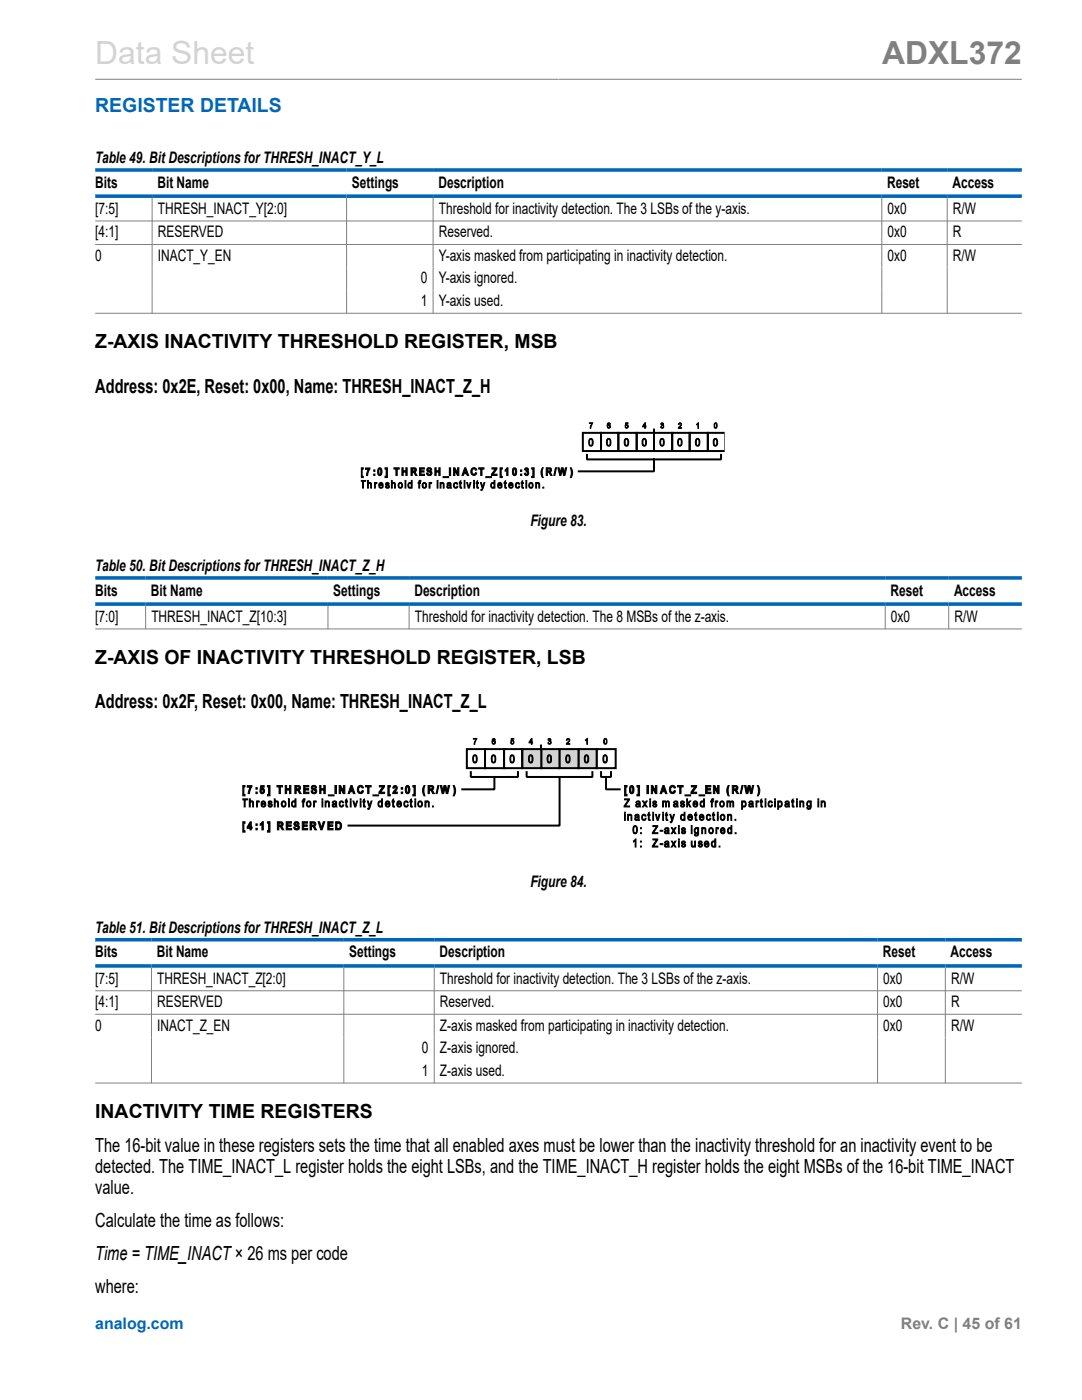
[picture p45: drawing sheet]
<svg xmlns="http://www.w3.org/2000/svg" width="216mm" height="279mm" viewBox="0 0 216 279" stroke-linecap="round" stroke-linejoin="round" font-family="sans-serif">
<defs><g id="words">
<text font-size="6.3" fill="#d3d3d3" x="19" y="12.7">Data Sheet</text>
<text font-size="6.3" fill="#808080" x="176" y="12.7">ADXL372</text>
<text font-size="3.9" fill="#0067b8" x="19" y="22.3">REGISTER DETAILS</text>
<g font-size="3.9">
<text x="19" y="69.5">Z-AXIS INACTIVITY THRESHOLD REGISTER, MSB</text>
<text x="19" y="78.4">Address: 0x2E, Reset: 0x00, Name: THRESH_INACT_Z_H</text>
<text x="19" y="132.5">Z-AXIS OF INACTIVITY THRESHOLD REGISTER, LSB</text>
<text x="19" y="141.4">Address: 0x2F, Reset: 0x00, Name: THRESH_INACT_Z_L</text>
<text x="19" y="223.1">INACTIVITY TIME REGISTERS</text>
<text x="19" y="229.9">The 16-bit value in these registers sets the time that all enabled axes must be lower than the inactivity threshold for an inactivity event to be</text>
<text x="19" y="238.4">value.</text>
<text x="19" y="234.1">detected. The TIME_INACT_L register holds the eight LSBs, and the TIME_INACT_H register holds the eight MSBs of the 16-bit TIME_INACT</text>
<text x="19" y="244.9">Calculate the time as follows:</text>
<text x="19" y="251.5">Time = TIME_INACT× 26 ms per code</text>
<text x="19" y="258">where:</text>
</g>
<g font-size="3.2">
<text x="19" y="32.6">Table 49. Bit Descriptions for THRESH_INACT_Y_L</text>
<text x="19" y="37.5">Bits</text>
<text x="31.4" y="37.5">Bit Name</text>
<text x="70.2" y="37.5">Settings</text>
<text x="87.5" y="37.5">Description</text>
<text x="177" y="37.5">Reset</text>
<text x="190.1" y="37.5">Access</text>
<text x="19" y="42.7">[7:5]</text>
<text x="19" y="47.4">[4:1]</text>
<text x="31.5" y="42.7">THRESH_INACT_Y[2:0]</text>
<text x="31.5" y="47.4">RESERVED</text>
<text x="87.6" y="42.7">Threshold for inactivity detection. The 3 LSBs of the y-axis.</text>
<text x="87.6" y="47.4">Reserved.</text>
<text x="177.1" y="42.7">0x0</text>
<text x="177.1" y="47.4">0x0</text>
<text x="190.1" y="42.7">R/W</text>
<text x="190.1" y="47.4">R</text>
<text x="19" y="52.1">0</text>
<text x="31.5" y="52.1">INACT_Y_EN</text>
<text x="87.6" y="52.1">Y-axis masked from participating in inactivity detection.</text>
<text x="177.1" y="52.1">0x0</text>
<text x="190.1" y="52.1">R/W</text>
<text x="84" y="56.6">0</text>
<text x="87.6" y="56.6">Y-axis ignored.</text>
<text x="84" y="61.1">1</text>
<text x="87.6" y="61.1">Y-axis used.</text>
<text x="105.8" y="104.9">Figure 83.</text>
<text x="19" y="114">Table 50. Bit Descriptions for THRESH_INACT_Z_H</text>
<text x="19" y="118.9">Bits</text>
<text x="30.1" y="118.9">Bit Name</text>
<text x="66.5" y="118.9">Settings</text>
<text x="82.7" y="118.9">Description</text>
<text x="177.7" y="118.9">Reset</text>
<text x="190.4" y="118.9">Access</text>
<text x="19" y="124.1">[7:0]</text>
<text x="30.2" y="124.1">THRESH_INACT_Z[10:3]</text>
<text x="82.8" y="124.1">Threshold for inactivity detection. The 8 MSBs of the z-axis.</text>
<text x="177.8" y="124.1">0x0</text>
<text x="190.5" y="124.1">R/W</text>
<text x="105.8" y="177.1">Figure 84.</text>
<text x="19" y="186.2">Table 51. Bit Descriptions for THRESH_INACT_Z_L</text>
<text x="19" y="191.1">Bits</text>
<text x="31.3" y="191.1">Bit Name</text>
<text x="69.7" y="191.1">Settings</text>
<text x="87.7" y="191.1">Description</text>
<text x="176.2" y="191.1">Reset</text>
<text x="189.7" y="191.1">Access</text>
<text x="19" y="196.3">[7:5]</text>
<text x="31.4" y="196.3">THRESH_INACT_Z[2:0]</text>
<text x="87.8" y="196.3">Threshold for inactivity detection. The 3 LSBs of the z-axis.</text>
<text x="176.3" y="196.3">0x0</text>
<text x="189.8" y="196.3">R/W</text>
<text x="19" y="201">[4:1]</text>
<text x="31.4" y="201">RESERVED</text>
<text x="87.8" y="201">Reserved.</text>
<text x="176.3" y="201">0x0</text>
<text x="189.8" y="201">R</text>
<text x="19" y="205.7">0</text>
<text x="31.4" y="205.7">INACT_Z_EN</text>
<text x="87.8" y="205.7">Z-axis masked from participating in inactivity detection.</text>
<text x="176.3" y="205.7">0x0</text>
<text x="189.8" y="205.7">R/W</text>
<text x="84.2" y="210.2">0</text>
<text x="84.2" y="214.7">1</text>
<text x="87.8" y="210.2">Z-axis ignored.</text>
<text x="87.8" y="214.7">Z-axis used.</text>
</g>
<text font-size="3.2" fill="#0067b8" x="19" y="265.3">analog.com</text>
<text font-size="3.2" fill="#808080" x="179.8" y="265.3">Rev. C | 45 of 61</text>
</g></defs>
<path d="M19 15.8h184.9M30.4 39.5v23.1M69.2 39.5v23.1M86.4 39.5v23.1M176 39.5v23.1M189 39.5v23.1M19 44.1h184.9M19 48.8h184.9M19 62.5h184.9" fill="none" stroke="#808080" stroke-width=".2"/>
<path d="M19 33.9h184.9M19 39.1h184.9" fill="none" stroke="#0067b8" stroke-width=".71"/>
<path d="M116.3 86.4h3.6v3.6h-3.6zM117.1 90.8v.9h26.8v-.9M119.9 86.4h3.5v3.6h-3.5zM123.4 86.4h3.6v3.6h-3.6zM127 86.4h3.5v3.6h-3.5zM130.5 86.4h3.6v3.6h-3.6zM130.5 85.7v.7M130.5 91.7v2.4h-15M134.1 86.4h3.5v3.6h-3.5zM137.6 86.4h3.6v3.6h-3.6zM141.2 86.4h3.5v3.6h-3.5z" fill="none" stroke="#000" stroke-width=".4"/>
<g fill="#000">
<path d="M72 93.4h.5v.2h-.2v1.5h.2v.2h-.5zM71.9 95.9h1.1v.2h-.5v1.3h-.2v-1.3h-.4zM72.9 93.4h.9l-.4 1.5h-.3v-.2l.4-1h-.6zM73.3 95.9h.2v.5a.34 .34 0 0 1 .4-.1 .34 .34 0 0 1 .2 .4v.7h-.1l-.1-.8a.24 .24 0 0 0-.3-.1 .24 .24 0 0 0-.1 .3v.6h-.2zM74.7 96.3h.2v.1l.2-.1h.1l-.3 .3v.8h-.2zM77 96.4h.6l.1 .2h-.2a.17 .17 0 0 0-.2-.2 .17 .17 0 0 0-.1 .3 .4 .4 0 0 1 .5 .3 .4 .4 0 0 1-.4 .5 .4 .4 0 0 1-.4-.4l.2-.1a.22 .22 0 0 0 .2 .3 .22 .22 0 0 0 .2-.2l-.1-.1a.38 .38 0 0 1-.4-.2 .38 .38 0 0 1 0-.4zM76.8 93.4h.5v1.9h-.5v-.2h.2v-1.5h-.2zM78.1 95.9h.2v.5a.34 .34 0 0 1 .4-.1 .34 .34 0 0 1 .2 .4v.7h-.2v-.8a.25 .25 0 0 0-.3-.1 .25 .25 0 0 0-.1 .3v.6h-.2zM78.6 93.4h1.1v.2h-.4v1.3h-.3v-1.3h-.4zM80.2 93.4h.2v.6h.6v-.6h.2v1.5h-.2v-.7h-.6v.7h-.2zM80.8 95.9h.2v1.5h-.2zM83.6 96l.4-.1v.2h-.3l.2 .4h-.2v.9h-.1v-.9h-.2z"/>
<path d="M83.7 93.4h1v.2h-.7v.4h.6v.2h-.6v.4h.7v.3h-1zM85.3 93.4l.3-.1a.45 .45 0 0 1 .5 .5h-.2a.23 .23 0 0 0-.2-.3 .23 .23 0 0 0-.3 .3 .63 .63 0 0 1 .7 .9 .57 .57 0 0 1-.6 .2 .57 .57 0 0 1-.4-.5h.3a.27 .27 0 0 0 .3 .3 .27 .27 0 0 0 .2-.4 .56 .56 0 0 1-.6-.2 .56 .56 0 0 1 0-.7zM85.6 96.3h.2v.1l.3-.1v.2a.22 .22 0 0 0-.3 .1 .22 .22 0 0 0 0 .2v.6h-.2zM86.8 93.4h.2v.6h.6v-.6h.2v1.5h-.2v-.7h-.6v.7h-.2zM87.8 96.3h.2v.2a.34 .34 0 0 1 .4-.2 .34 .34 0 0 1 .2 .4v.7h-.2v-.6a.22 .22 0 0 0-.1-.3 .22 .22 0 0 0-.3 .1v.8h-.2zM88.4 95.1h1.1v.2h-1.1zM89.7 93.4h.2v1.5h-.2zM90.5 93.4h.3l.5 1v-1h.3v1.5h-.3l-.5-1v1h-.3zM90.6 96.4l.5-.1 .2 .3-.2-.1a.36 .36 0 0 0-.4 .4 .36 .36 0 0 0 .4 .3l.1-.2h.2a.5 .5 0 0 1-.8 .4 .5 .5 0 0 1-.1-.8zM91.8 96.1l.2-.2v.4h.1v.2h-.1v.7l.1 .2-.3-.1v-.8h-.2zM93.1 96.3h.2l.2 .9 .3-.9h.2l-.3 1.1h-.3zM94.1 93.5a.57 .57 0 0 1 .6-.2 .57 .57 0 0 1 .4 .5h-.2l-.1-.2a.46 .46 0 0 0-.6 .5 .46 .46 0 0 0 .6 .5l.1-.3 .2 .1a.65 .65 0 0 1-.9 .4 .65 .65 0 0 1-.2-.9z"/>
<path d="M95.1 96.1l.2-.2v.4h.2v.2h-.2v.7l.2 .2a.25 .25 0 0 1-.3 0 .25 .25 0 0 1-.1-.3v-.6h-.1zM95.5 93.4h1.1v.2h-.4v1.3h-.3v-1.3h-.4zM95.9 96.3h.1l.3 .8 .3-.8h.1l-.3 1.1a.36 .36 0 0 1-.4 .5v-.2l.2-.1v-.2zM96.9 95.1h1.1v.2h-1.1zM98.2 93.4h1v.2l-.8 1h.8v.3h-1.1v-.3l.7-1h-.6zM99.8 93.4h.4v.2h-.2v1.5h.2v.2h-.4zM100.7 96.1l.2-.2v.4h.1v.2h-.1v.7l.2 .2a.25 .25 0 0 1-.3 0 .25 .25 0 0 1-.1-.3v-.6h-.1zM101.2 93.4h.2v1.5h-.3v-1.1l-.3 .2v-.2zM103 96.4l.4-.1 .3 .3-.3-.1a.36 .36 0 0 0-.4 .4 .36 .36 0 0 0 .4 .3l.1-.2h.2a.48 .48 0 0 1-.6 .4 .48 .48 0 0 1-.3-.7zM104.1 96.1l.2-.2v.4h.1v.2h-.1v.7l.2 .2a.25 .25 0 0 1-.3 0 .25 .25 0 0 1-.1-.3v-.6h-.1zM104.8 93.4a.4 .4 0 0 1 .6 .1 .4 .4 0 0 1-.1 .6 .45 .45 0 0 1 0 .7 .45 .45 0 0 1-.7-.3l.3-.1a.19 .19 0 0 0 .2 .3 .19 .19 0 0 0 .1-.3v-.2h-.2v-.2a.17 .17 0 0 0 .2-.2 .17 .17 0 0 0-.2-.2l-.1 .2h-.2zM106.1 93.4h.5v1.9h-.5v-.2h.2v-1.5h-.2z"/>
<path d="M106.9 96.3h.2v.2a.34 .34 0 0 1 .4-.2 .34 .34 0 0 1 .2 .4v.7h-.2v-.6a.22 .22 0 0 0-.1-.3 .22 .22 0 0 0-.3 .1v.8h-.2zM108.3 97.2h.2v.2h-.2zM108.2 93.4h.2l-.2 .9 .2 1-.3-.2-.2-.6zM110.8 93.4h.2l-.3 1.5h-.2zM111.3 93.4h.3l.2 1 .2-1h.4l.2 1 .2-1h.3l-.4 1.5h-.3l-.2-1.2-.3 1.2h-.2zM113.8 93.4h.2l.3 .8-.3 1.1h-.2l.2-.7zM117.6 84.4h.7l-.4 1.1h-.1v-.3l.3-.7h-.5zM124.9 84.4h.4v.1h-.3l-.1 .3a.32 .32 0 0 1 .5 .2 .32 .32 0 0 1-.3 .4 .32 .32 0 0 1-.4-.2h.2a.19 .19 0 0 0 .2 .1 .19 .19 0 0 0 .1-.3 .19 .19 0 0 0-.3 0l-.2-.1zM131.9 84.5a.26 .26 0 0 1 .4 0 .26 .26 0 0 1 0 .4 .31 .31 0 0 1 0 .5 .31 .31 0 0 1-.5-.2l.1-.1a.2 .2 0 0 0 .3 .2 .2 .2 0 0 0 .1-.2 .2 .2 0 0 0-.2-.2l.1-.1a.16 .16 0 0 0 0-.3 .18 .18 0 0 0-.3 .2h-.1zM135.5 84.5a.36 .36 0 0 1 .5 .2 .36 .36 0 0 1-.3 .4l-.2 .2h.5v.2h-.7l.2-.3a.46 .46 0 0 0 .3-.7l-.4 .2zM139.3 84.4l.1 1.1h-.1v-.9l-.3 .2z"/>
<path d="M74.6 93.8h.2v.3h-.2zM74.6 94.6h.2v.3h-.2z"/>
<path d="M75.5 93.5l.1-.1a.74 .74 0 0 1 .7 .4 .74 .74 0 0 1-.1 .8 .41 .41 0 0 1-.5 .3 .41 .41 0 0 1-.3-.5zM75.7 93.6l-.1 .2a.72 .72 0 0 0 .2 .9 .73 .73 0 0 0-.1-1.1z"/>
<path d="M75.7 96.4a.46 .46 0 0 1 .5 0 .46 .46 0 0 1 .3 .5h-.8l.2 .4 .6-.2a.48 .48 0 0 1-.7 .3 .48 .48 0 0 1-.2-.7zM75.8 96.5l-.1 .2h.6l-.2-.2z"/>
<path d="M79.6 96.4a.55 .55 0 0 1 .7 .3 .55 .55 0 0 1-.3 .7 .57 .57 0 0 1-.6-.3 .57 .57 0 0 1 .2-.7zM79.7 96.6l-.1 .5 .2 .2a.36 .36 0 0 0 .4-.4 .36 .36 0 0 0-.5-.3z"/>
<path d="M82 93.4h.6a.42 .42 0 0 1 .5 .3 .42 .42 0 0 1-.3 .5l.4 .7h-.3l-.4-.7h-.2v.7h-.3zM82.3 93.6v.4l.5-.1v-.3z"/>
<path d="M81.5 96.5l.3-.2 .3 .1v-.5h.1v1.5h-.1v-.1a.47 .47 0 0 1-.7-.1 .47 .47 0 0 1 0-.6zM81.6 96.6v.5l.1 .2a.38 .38 0 0 0 .4-.4 .38 .38 0 0 0-.4-.4z"/>
<path d="M84.4 96.4a.55 .55 0 0 1 .7 .3 .55 .55 0 0 1-.3 .7 .57 .57 0 0 1-.6-.3 .57 .57 0 0 1 .2-.7zM84.5 96.6l-.1 .5 .2 .2a.36 .36 0 0 0 .4-.5 .36 .36 0 0 0-.5-.2z"/>
<path d="M87.2 95.9h.2v.2h-.2zM87.2 96.3h.2v1.1h-.2z"/>
<path d="M89.3 96.4l.2-.1a.35 .35 0 0 1 .4 0 .35 .35 0 0 1 .1 .4l.1 .7-.3-.1a.37 .37 0 0 1-.5 .1 .37 .37 0 0 1-.1-.5 .37 .37 0 0 1 .5-.2h.1a.24 .24 0 0 0-.2-.3 .24 .24 0 0 0-.3 .2h-.1zM89.4 97a.26 .26 0 0 0 .3 .3 .26 .26 0 0 0 .1-.4z"/>
<path d="M92.6 95.9h.2v.2h-.2zM92.6 96.3h.2v1.1h-.2z"/>
<path d="M92.7 93.4h.2l.6 1.5h-.3l-.1-.3h-.5l-.2 .3h-.2zM92.8 93.7l-.1 .6h.3z"/>
<path d="M94.5 95.9h.2v.2h-.2zM94.5 96.3h.2v1.1h-.2z"/>
<path d="M98 96.5l.3-.2 .3 .1v-.5h.2v1.5h-.2v-.1a.47 .47 0 0 1-.7-.1 .47 .47 0 0 1 .1-.6zM98.1 96.6v.5l.1 .2a.38 .38 0 0 0 .4-.4 .38 .38 0 0 0-.4-.4z"/>
<path d="M99.4 96.4a.46 .46 0 0 1 .6 0 .46 .46 0 0 1 .2 .5h-.7l.1 .4 .6-.2a.48 .48 0 0 1-.7 .3 .48 .48 0 0 1-.2-.7zM99.6 96.5l-.1 .2h.5l-.1-.2z"/>
<path d="M101.6 96.4a.46 .46 0 0 1 .6 0 .46 .46 0 0 1 .2 .5h-.7l.2 .4 .5-.2a.52 .52 0 0 1-.8 .2 .52 .52 0 0 1 0-.9zM101.8 96.5l-.1 .2h.5l-.1-.2z"/>
<path d="M102.4 93.5l.1-.1a.52 .52 0 0 1 .5 .2 .52 .52 0 0 1 .1 .5v.3a.43 .43 0 0 1-.4 .5 .43 .43 0 0 1-.4-.5zM102.6 93.6l-.1 .2a.72 .72 0 0 0 .2 .9 .79 .79 0 0 0 0-1.1z"/>
<path d="M103.9 93.8h.2v.3h-.2zM103.9 94.6h.2v.3h-.2z"/>
<path d="M104.9 95.9h.2v.2h-.2zM104.9 96.3h.2v1.1h-.2z"/>
<path d="M105.6 96.4a.55 .55 0 0 1 .8 .3 .55 .55 0 0 1-.3 .7 .58 .58 0 0 1-.6-.3 .58 .58 0 0 1 .1-.7zM105.8 96.6l-.1 .5 .1 .2a.38 .38 0 0 0 .4-.4 .38 .38 0 0 0-.4-.4z"/>
<path d="M109 93.4h.6a.42 .42 0 0 1 .5 .3 .42 .42 0 0 1-.4 .5l.5 .7h-.3l-.5-.7h-.2v.7h-.2zM109.2 93.6v.4l.6-.1-.1-.3z"/>
<path d="M117.7 87.6a.52 .52 0 0 1 .6 .1 .52 .52 0 0 1 .1 .6 .52 .52 0 0 1-.2 .6 .52 .52 0 0 1-.6 0l-.1-.6zM117.8 87.7a.91 .91 0 0 0 .1 1.2 .86 .86 0 0 0 0-1.2z"/>
<path d="M121.2 87.6a.52 .52 0 0 1 .6 .1 .52 .52 0 0 1 .1 .6 .52 .52 0 0 1-.1 .6 .52 .52 0 0 1-.7 0l-.1-.6zM121.3 87.7a.91 .91 0 0 0 .2 1.2 .8 .8 0 0 0 0-1.2z"/>
<path d="M121.3 84.5l.3-.1 .2 .3h-.1a.17 .17 0 0 0-.2-.2 .17 .17 0 0 0-.2 .2v.2a.32 .32 0 0 1 .5 .2 .32 .32 0 0 1-.3 .4 .32 .32 0 0 1-.3-.4zM121.3 85.1a.21 .21 0 0 0 .4 0 .21 .21 0 0 0-.4 0z"/>
<path d="M124.7 87.6a.52 .52 0 0 1 .6 .1 .52 .52 0 0 1 .2 .6 .52 .52 0 0 1-.2 .6 .52 .52 0 0 1-.6 0l-.2-.6zM124.9 87.7l-.1 .1a.94 .94 0 0 0 .2 1.1 .8 .8 0 0 0 0-1.2z"/>
<path d="M128.3 87.6a.5 .5 0 0 1 .6 .1 .5 .5 0 0 1 .1 .6 .52 .52 0 0 1-.4 .7 .52 .52 0 0 1-.5-.7zM128.4 87.7a.98 .98 0 0 0 .1 1.2 .8 .8 0 0 0 0-1.2z"/>
<path d="M128.7 84.4l.1 .7h.1l-.1 .4h-.1v-.3h-.5zM128.7 84.6l-.3 .5h.3z"/>
<path d="M131.9 87.6a.5 .5 0 0 1 .6 .1 .5 .5 0 0 1 0 .6 .52 .52 0 0 1-.4 .7 .52 .52 0 0 1-.4-.7zM132 87.7a.91 .91 0 0 0 .1 1.2 .86 .86 0 0 0 0-1.2z"/>
<path d="M135.4 87.6a.52 .52 0 0 1 .6 .1 .52 .52 0 0 1 .1 .6 .52 .52 0 0 1-.1 .6 .52 .52 0 0 1-.7 0l-.1-.6zM135.5 87.7a.91 .91 0 0 0 .2 1.2 .8 .8 0 0 0 0-1.2z"/>
<path d="M138.9 87.6a.52 .52 0 0 1 .6 .1 .52 .52 0 0 1 .2 .6 .52 .52 0 0 1-.2 .6 .52 .52 0 0 1-.6 0l-.2-.6zM139.1 87.7l-.1 .1a.94 .94 0 0 0 .2 1.1 .8 .8 0 0 0 0-1.2z"/>
<path d="M142.5 87.6a.5 .5 0 0 1 .6 .1 .5 .5 0 0 1 .1 .6 .52 .52 0 0 1-.4 .7 .52 .52 0 0 1-.5-.7zM142.6 87.7a.98 .98 0 0 0 .1 1.2 .8 .8 0 0 0 0-1.2z"/>
<path d="M142.6 84.5a.35 .35 0 0 1 .4 0 .35 .35 0 0 1 .1 .4 .36 .36 0 0 1-.3 .6 .36 .36 0 0 1-.3-.6zM142.7 84.5a.44 .44 0 0 0-.2 .5 .44 .44 0 0 0 .4 .3 .45 .45 0 0 0-.2-.8z"/>
</g>
<g fill="none" stroke="#000" stroke-width=".2">
<path d="M71.9 95.9h1.1v.2h-.5v1.3h-.2v-1.3h-.4zM72 93.4h.5v.2h-.2v1.5h.2v.2h-.5zM72.9 93.4h.9l-.4 1.5h-.3v-.2l.4-1h-.6zM73.3 95.9h.2v.5a.34 .34 0 0 1 .4-.1 .34 .34 0 0 1 .2 .4v.7h-.1l-.1-.8a.24 .24 0 0 0-.3-.1 .24 .24 0 0 0-.1 .3v.6h-.2zM74.6 93.8h.2v.3h-.2zM74.6 94.6h.2v.3h-.2zM74.7 96.3h.2v.1l.2-.1h.1l-.3 .3v.8h-.2zM75.5 93.5l.1-.1a.74 .74 0 0 1 .7 .4 .74 .74 0 0 1-.1 .8 .41 .41 0 0 1-.5 .3 .41 .41 0 0 1-.3-.5zM75.7 93.6l.2 .2a.65 .65 0 0 1-.1 .9 .9 .9 0 0 1-.1-1.1zM75.7 96.4a.46 .46 0 0 1 .5 0 .46 .46 0 0 1 .3 .5h-.8l.2 .4 .6-.2a.48 .48 0 0 1-.7 .3 .48 .48 0 0 1-.2-.7zM75.8 96.5h.3l.2 .2h-.6zM76.8 93.4h.5v1.9h-.5v-.2h.2v-1.5h-.2z"/>
<path d="M77 96.4h.6l.1 .2h-.2a.17 .17 0 0 0-.2-.2 .17 .17 0 0 0-.1 .3 .4 .4 0 0 1 .5 .3 .4 .4 0 0 1-.4 .5 .4 .4 0 0 1-.4-.4l.2-.1a.22 .22 0 0 0 .2 .3 .22 .22 0 0 0 .2-.2l-.1-.1a.38 .38 0 0 1-.4-.2 .38 .38 0 0 1 0-.4zM78.1 95.9h.2v.5a.34 .34 0 0 1 .4-.1 .34 .34 0 0 1 .2 .4v.7h-.2v-.8a.25 .25 0 0 0-.3-.1 .25 .25 0 0 0-.1 .3v.6h-.2zM78.6 93.4h1.1v.2h-.4v1.3h-.3v-1.3h-.4zM79.6 96.4a.55 .55 0 0 1 .7 .3 .55 .55 0 0 1-.3 .7 .57 .57 0 0 1-.6-.3 .57 .57 0 0 1 .2-.7zM79.7 96.6l.1-.1a.36 .36 0 0 1 .4 .4 .36 .36 0 0 1-.5 .3zM80.2 93.4h.2v.6h.6v-.6h.2v1.5h-.2v-.7h-.6v.7h-.2zM80.8 95.9h.2v1.5h-.2zM81.5 96.5l.3-.2 .3 .1v-.5h.1v1.5h-.1v-.1a.47 .47 0 0 1-.7-.1 .47 .47 0 0 1 0-.6zM81.6 96.6l.1-.1a.35 .35 0 0 1 .4 .4 .35 .35 0 0 1-.5 .3zM82 93.4h.6a.42 .42 0 0 1 .5 .3 .42 .42 0 0 1-.3 .5l.4 .7h-.3l-.4-.7h-.2v.7h-.3zM82.3 93.6h.5v.3l-.5 .1zM83.6 96l.4-.1v.2h-.3l.2 .4h-.2v.9h-.1v-.9h-.2z"/>
<path d="M83.7 93.4h1v.2h-.7v.4h.6v.2h-.6v.4h.7v.3h-1zM84.4 96.4a.55 .55 0 0 1 .7 .3 .55 .55 0 0 1-.3 .7 .57 .57 0 0 1-.6-.3 .57 .57 0 0 1 .2-.7zM84.5 96.6l.1-.1a.36 .36 0 0 1 .4 .4 .36 .36 0 0 1-.5 .3zM85.3 93.4l.3-.1a.45 .45 0 0 1 .5 .5h-.2a.23 .23 0 0 0-.2-.3 .23 .23 0 0 0-.3 .3 .63 .63 0 0 1 .7 .9 .57 .57 0 0 1-.6 .2 .57 .57 0 0 1-.4-.5h.3a.27 .27 0 0 0 .3 .3 .27 .27 0 0 0 .2-.4 .56 .56 0 0 1-.6-.2 .56 .56 0 0 1 0-.7zM85.6 96.3h.2v.1l.3-.1v.2a.22 .22 0 0 0-.3 .1 .22 .22 0 0 0 0 .2v.6h-.2zM86.8 93.4h.2v.6h.6v-.6h.2v1.5h-.2v-.7h-.6v.7h-.2zM87.2 95.9h.2v.2h-.2zM87.2 96.3h.2v1.1h-.2zM87.8 96.3h.2v.2a.34 .34 0 0 1 .4-.2 .34 .34 0 0 1 .2 .4v.7h-.2v-.6a.22 .22 0 0 0-.1-.3 .22 .22 0 0 0-.3 .1v.8h-.2zM88.4 95.1h1.1v.2h-1.1zM89.3 96.4l.2-.1a.35 .35 0 0 1 .4 0 .35 .35 0 0 1 .1 .4l.1 .7-.3-.1a.37 .37 0 0 1-.5 .1 .37 .37 0 0 1-.1-.5 .37 .37 0 0 1 .5-.2h.1a.24 .24 0 0 0-.2-.3 .24 .24 0 0 0-.3 .2h-.1zM89.4 97l.4-.1a.26 .26 0 0 1-.1 .4 .26 .26 0 0 1-.3-.3z"/>
<path d="M89.7 93.4h.2v1.5h-.2zM90.5 93.4h.3l.5 1v-1h.3v1.5h-.3l-.5-1v1h-.3zM90.6 96.4l.5-.1 .2 .3-.2-.1a.36 .36 0 0 0-.4 .4 .36 .36 0 0 0 .4 .3l.1-.2h.2a.5 .5 0 0 1-.8 .4 .5 .5 0 0 1-.1-.8zM91.8 96.1l.2-.2v.4h.1v.2h-.1v.7l.1 .2-.3-.1v-.8h-.2zM92.6 95.9h.2v.2h-.2zM92.6 96.3h.2v1.1h-.2zM92.7 93.4h.2l.6 1.5h-.3l-.1-.3h-.5l-.2 .3h-.2zM92.8 93.7l.2 .6h-.3zM93.1 96.3h.2l.2 .9 .3-.9h.2l-.3 1.1h-.3zM94.1 93.5a.57 .57 0 0 1 .6-.2 .57 .57 0 0 1 .4 .5h-.2l-.1-.2a.46 .46 0 0 0-.6 .5 .46 .46 0 0 0 .6 .5l.1-.3 .2 .1a.65 .65 0 0 1-.9 .4 .65 .65 0 0 1-.2-.9zM94.5 95.9h.2v.2h-.2zM94.5 96.3h.2v1.1h-.2z"/>
<path d="M95.1 96.1l.2-.2v.4h.2v.2h-.2v.7l.2 .2a.25 .25 0 0 1-.3 0 .25 .25 0 0 1-.1-.3v-.6h-.1zM95.5 93.4h1.1v.2h-.4v1.3h-.3v-1.3h-.4zM95.9 96.3h.1l.3 .8 .3-.8h.1l-.3 1.1a.36 .36 0 0 1-.4 .5v-.2l.2-.1v-.2zM96.9 95.1h1.1v.2h-1.1zM98 96.5l.3-.2 .3 .1v-.5h.2v1.5h-.2v-.1a.47 .47 0 0 1-.7-.1 .47 .47 0 0 1 .1-.6zM98.1 96.6l.1-.1a.35 .35 0 0 1 .4 .4 .35 .35 0 0 1-.4 .3zM98.2 93.4h1v.2l-.8 1h.8v.3h-1.1v-.3l.7-1h-.6zM99.4 96.4a.46 .46 0 0 1 .6 0 .46 .46 0 0 1 .2 .5h-.7l.1 .4 .6-.2a.48 .48 0 0 1-.7 .3 .48 .48 0 0 1-.2-.7zM99.6 96.5h.3l.1 .2h-.5zM99.8 93.4h.4v.2h-.2v1.5h.2v.2h-.4zM100.7 96.1l.2-.2v.4h.1v.2h-.1v.7l.2 .2a.25 .25 0 0 1-.3 0 .25 .25 0 0 1-.1-.3v-.6h-.1zM101.2 93.4h.2v1.5h-.3v-1.1l-.3 .2v-.2z"/>
<path d="M101.6 96.4a.46 .46 0 0 1 .6 0 .46 .46 0 0 1 .2 .5h-.7l.2 .4 .5-.2a.52 .52 0 0 1-.8 .2 .52 .52 0 0 1 0-.9zM101.8 96.5h.3l.1 .2h-.5zM102.4 93.5l.1-.1a.52 .52 0 0 1 .5 .2 .52 .52 0 0 1 .1 .5v.3a.43 .43 0 0 1-.4 .5 .43 .43 0 0 1-.4-.5zM102.6 93.6l.2 .2a.65 .65 0 0 1-.1 .9 .9 .9 0 0 1-.1-1.1zM103 96.4l.4-.1 .3 .3-.3-.1a.36 .36 0 0 0-.4 .4 .36 .36 0 0 0 .4 .3l.1-.2h.2a.48 .48 0 0 1-.6 .4 .48 .48 0 0 1-.3-.7zM103.9 93.8h.2v.3h-.2zM103.9 94.6h.2v.3h-.2zM104.1 96.1l.2-.2v.4h.1v.2h-.1v.7l.2 .2a.25 .25 0 0 1-.3 0 .25 .25 0 0 1-.1-.3v-.6h-.1zM104.8 93.4a.4 .4 0 0 1 .6 .1 .4 .4 0 0 1-.1 .6 .45 .45 0 0 1 0 .7 .45 .45 0 0 1-.7-.3l.3-.1a.19 .19 0 0 0 .2 .3 .19 .19 0 0 0 .1-.3v-.2h-.2v-.2a.17 .17 0 0 0 .2-.2 .17 .17 0 0 0-.2-.2l-.1 .2h-.2zM104.9 95.9h.2v.2h-.2zM104.9 96.3h.2v1.1h-.2zM105.6 96.4a.55 .55 0 0 1 .8 .3 .55 .55 0 0 1-.3 .7 .58 .58 0 0 1-.6-.3 .58 .58 0 0 1 .1-.7z"/>
<path d="M105.8 96.6v-.1a.36 .36 0 0 1 .4 .4 .36 .36 0 0 1-.4 .3zM106.1 93.4h.5v1.9h-.5v-.2h.2v-1.5h-.2zM106.9 96.3h.2v.2a.34 .34 0 0 1 .4-.2 .34 .34 0 0 1 .2 .4v.7h-.2v-.6a.22 .22 0 0 0-.1-.3 .22 .22 0 0 0-.3 .1v.8h-.2zM108.2 93.4h.2l-.2 .9 .2 1-.3-.2-.2-.6zM108.3 97.2h.2v.2h-.2zM109 93.4h.6a.42 .42 0 0 1 .5 .3 .42 .42 0 0 1-.4 .5l.5 .7h-.3l-.5-.7h-.2v.7h-.2zM109.2 93.6h.5l.1 .3-.6 .1zM110.8 93.4h.2l-.3 1.5h-.2zM111.3 93.4h.3l.2 1 .2-1h.4l.2 1 .2-1h.3l-.4 1.5h-.3l-.2-1.2-.3 1.2h-.2zM113.8 93.4h.2l.3 .8-.3 1.1h-.2l.2-.7zM117.6 84.4h.7l-.4 1.1h-.1v-.3l.3-.7h-.5zM117.7 87.6a.52 .52 0 0 1 .6 .1 .52 .52 0 0 1 .1 .6 .52 .52 0 0 1-.2 .6 .52 .52 0 0 1-.6 0l-.1-.6z"/>
<path d="M117.8 87.7h.1a.86 .86 0 0 1 0 1.2 .83 .83 0 0 1-.1-1.2zM121.2 87.6a.52 .52 0 0 1 .6 .1 .52 .52 0 0 1 .1 .6 .52 .52 0 0 1-.1 .6 .52 .52 0 0 1-.7 0l-.1-.6zM121.3 84.5l.3-.1 .2 .3h-.1a.17 .17 0 0 0-.2-.2 .17 .17 0 0 0-.2 .2v.2a.32 .32 0 0 1 .5 .2 .32 .32 0 0 1-.3 .4 .32 .32 0 0 1-.3-.4zM121.3 87.7h.2a.8 .8 0 0 1 0 1.2 .83 .83 0 0 1-.2-1.2zM124.7 87.6a.52 .52 0 0 1 .6 .1 .52 .52 0 0 1 .2 .6 .52 .52 0 0 1-.2 .6 .52 .52 0 0 1-.6 0l-.2-.6zM124.9 84.4h.4v.1h-.3l-.1 .3a.32 .32 0 0 1 .5 .2 .32 .32 0 0 1-.3 .4 .32 .32 0 0 1-.4-.2h.2a.19 .19 0 0 0 .2 .1 .19 .19 0 0 0 .1-.3 .19 .19 0 0 0-.3 0l-.2-.1zM124.9 87.7h.1a.8 .8 0 0 1 0 1.2 .88 .88 0 0 1-.1-1.2zM128.3 87.6a.5 .5 0 0 1 .6 .1 .5 .5 0 0 1 .1 .6 .52 .52 0 0 1-.4 .7 .52 .52 0 0 1-.5-.7zM128.4 87.7h.1a.8 .8 0 0 1 0 1.2 .89 .89 0 0 1-.1-1.2zM128.7 84.6v.5h-.3zM128.7 84.4l.1 .7h.1l-.1 .4h-.1v-.3h-.5zM131.9 87.6a.5 .5 0 0 1 .6 .1 .5 .5 0 0 1 0 .6 .52 .52 0 0 1-.4 .7 .52 .52 0 0 1-.4-.7z"/>
<path d="M131.9 84.5a.26 .26 0 0 1 .4 0 .26 .26 0 0 1 0 .4 .31 .31 0 0 1 0 .5 .31 .31 0 0 1-.5-.2l.1-.1a.2 .2 0 0 0 .3 .2 .2 .2 0 0 0 .1-.2 .2 .2 0 0 0-.2-.2l.1-.1a.16 .16 0 0 0 0-.3 .18 .18 0 0 0-.3 .2h-.1zM132 87.7h.1a.86 .86 0 0 1 0 1.2 .83 .83 0 0 1-.1-1.2zM135.4 87.6a.52 .52 0 0 1 .6 .1 .52 .52 0 0 1 .1 .6 .52 .52 0 0 1-.1 .6 .52 .52 0 0 1-.7 0l-.1-.6zM135.5 84.5a.36 .36 0 0 1 .5 .2 .36 .36 0 0 1-.3 .4l-.2 .2h.5v.2h-.7l.2-.3a.46 .46 0 0 0 .3-.7l-.4 .2zM135.5 87.7h.2a.8 .8 0 0 1 0 1.2 .83 .83 0 0 1-.2-1.2zM138.9 87.6a.52 .52 0 0 1 .6 .1 .52 .52 0 0 1 .2 .6 .52 .52 0 0 1-.2 .6 .52 .52 0 0 1-.6 0l-.2-.6zM139.1 87.7h.1a.8 .8 0 0 1 0 1.2 .88 .88 0 0 1-.1-1.2zM139.3 84.4l.1 1.1h-.1v-.9l-.3 .2zM142.5 87.6a.5 .5 0 0 1 .6 .1 .5 .5 0 0 1 .1 .6 .52 .52 0 0 1-.4 .7 .52 .52 0 0 1-.5-.7zM142.6 84.5a.35 .35 0 0 1 .4 0 .35 .35 0 0 1 .1 .4 .36 .36 0 0 1-.3 .6 .36 .36 0 0 1-.3-.6zM142.6 87.7h.1a.8 .8 0 0 1 0 1.2 .89 .89 0 0 1-.1-1.2zM142.7 84.5a.43 .43 0 0 1 .3 .4 .43 .43 0 0 1-.3 .4l-.1-.4z"/>
<circle cx="121.5" cy="85.1" r=".21"/>
</g>
<path d="M68.7 83.9h3.2v14.1h-3.2z" fill="#fff"/>
<path d="M68.7 83.9h3.2v14.1h-3.2z" fill="none" stroke="#fff" stroke-width=".2"/>
<path d="M144.7 83.9h3.5v14.1h-3.5z" fill="#fff"/>
<path d="M144.7 83.9h3.5v14.1h-3.5z" fill="none" stroke="#fff" stroke-width=".2"/>
<path d="M19 115.3h184.9M19 120.6h184.9" fill="none" stroke="#0067b8" stroke-width=".71"/>
<path d="M19 125.5h184.9M29.1 120.9v4.7M65.4 120.9v4.7M81.6 120.9v4.7M176.6 120.9v4.7M189.3 120.9v4.7" fill="none" stroke="#808080" stroke-width=".2"/>
<path d="M119.1 149.5h3.8v3.8h-3.8z" fill="none" stroke="#000" stroke-width=".4"/>
<path d="M115.4 149.5h3.7v3.8h-3.7z" fill="#d3d3d3"/>
<path d="M115.4 149.5h3.7v3.8h-3.7z" fill="none" stroke="#d3d3d3" stroke-width=".2"/>
<path d="M115.4 149.5h3.7v3.8h-3.7z" fill="none" stroke="#000" stroke-width=".4"/>
<path d="M111.6 149.5h3.8v3.8h-3.8z" fill="#d3d3d3"/>
<path d="M111.6 149.5h3.8v3.8h-3.8z" fill="none" stroke="#d3d3d3" stroke-width=".2"/>
<path d="M111.6 149.5h3.8v3.8h-3.8z" fill="none" stroke="#000" stroke-width=".4"/>
<path d="M108 149.5h3.6v3.8h-3.6z" fill="#d3d3d3"/>
<path d="M108 149.5h3.6v3.8h-3.6z" fill="none" stroke="#d3d3d3" stroke-width=".2"/>
<path d="M108 149.5h3.6v3.8h-3.6z" fill="none" stroke="#000" stroke-width=".4"/>
<path d="M104.2 149.5h3.8v3.8h-3.8z" fill="#d3d3d3"/>
<path d="M104.2 149.5h3.8v3.8h-3.8z" fill="none" stroke="#d3d3d3" stroke-width=".2"/>
<path d="M93.2 149.5h3.6v3.8h-3.6zM93.9 154.1v1h9.5v-1M96.8 149.5h3.8v3.8h-3.8zM98.7 155.1v2.4h-6.5M100.6 149.5h3.6v3.8h-3.6zM104.2 149.5h3.8v3.8h-3.8zM105.1 154.1v1h13.1v-1M107.9 148.8v.7M111.7 155.1v9.7h-42.2M119.9 154.1v1h2v-1M120.9 155.1v2.4h2.7" fill="none" stroke="#000" stroke-width=".4"/>
<g fill="#000">
<path d="M48.4 156.8h.5v.2h-.2v1.6h.2v.2h-.5zM49.3 156.8h1l-.5 1.6h-.3l.5-1.3h-.7zM52 156.8h.7v.3h-.4l-.1 .3a.48 .48 0 0 1 .6 .3 .48 .48 0 0 1-.4 .6 .48 .48 0 0 1-.5-.4h.2a.23 .23 0 0 0 .3 .2 .23 .23 0 0 0 .1-.3l-.2-.2-.4 .1zM53.4 156.8h.5v2h-.5v-.2h.2v-1.6h-.2zM55.3 156.8h1.1v.2h-.5v1.4h-.2v-1.4h-.4zM56.9 156.8h.3v.6h.6v-.6h.2v1.6h-.2v-.7h-.6v.7h-.3zM60.6 156.8h1v.2h-.8v.4h.8v.3h-.8v.4h.8v.3h-1zM62.2 156.9l.4-.2a.49 .49 0 0 1 .6 .5h-.3a.23 .23 0 0 0-.3-.2 .23 .23 0 0 0-.2 .3 .66 .66 0 0 1 .7 .9 .6 .6 0 0 1-.6 .2 .6 .6 0 0 1-.4-.6h.2a.28 .28 0 0 0 .3 .4 .28 .28 0 0 0 .3-.4 .58 .58 0 0 1-.7-.3 .58 .58 0 0 1 0-.6zM63.8 156.8h.2v.6h.6v-.6h.3v1.6h-.3v-.7h-.6v.7h-.2zM65.5 158.6h1.2v.2h-1.2zM66.8 156.8h.3v1.6h-.3zM67.7 156.8h.3l.5 1v-1h.3v1.6h-.3l-.5-1v1h-.3z"/>
<path d="M71.5 157a.59 .59 0 0 1 .6-.3 .59 .59 0 0 1 .4 .5l-.2 .1-.1-.2a.49 .49 0 0 0-.6 .4 .49 .49 0 0 0 .4 .6l.3-.3h.2a.62 .62 0 0 1-.7 .6 .62 .62 0 0 1-.5-.8zM72.9 156.8h1.2v.2h-.5v1.4h-.2v-1.4h-.5zM74.4 158.6h1.2v.2h-1.2zM75.7 156.8h1v.2l-.7 1.1h.7v.3h-1.1v-.3l.8-1.1h-.7zM77.4 156.8h.5v.2h-.2v1.6h.2v.2h-.5zM78.5 156.9a.55 .55 0 0 1 .8 .3 .55 .55 0 0 1-.4 .7l-.1 .2h.5v.3h-.9l.1-.4a.77 .77 0 0 0 .5-.9h-.3v.2h-.3zM82.4 156.8h.5v2h-.5v-.2h.2v-1.6h-.2zM84.6 156.8h.2l-.2 1 .2 1-.3-.1-.2-.7 .1-.8zM87.4 156.8h.2l-.4 1.6h-.2zM87.9 156.8h.2l.3 1.1 .2-1.1h.4l.2 1.1 .2-1.1h.3l-.3 1.6h-.4l-.2-1.2-.3 1.2h-.3zM90.4 156.8h.2l.3 .8-.3 1.2h-.2l.2-.7zM94.5 147.4h.6l-.4 1.1h-.1l.1-.3 .3-.7h-.5z"/>
<path d="M102 147.4h.5v.1h-.4v.3a.34 .34 0 0 1 .4 .2 .34 .34 0 0 1-.2 .4 .34 .34 0 0 1-.4-.2h.1a.22 .22 0 0 0 .3 .1 .22 .22 0 0 0 .1-.3 .22 .22 0 0 0-.3 0h-.2zM109.4 147.5a.29 .29 0 0 1 .5-.1 .29 .29 0 0 1-.1 .5 .33 .33 0 0 1 .1 .6 .34 .34 0 0 1-.6-.3h.1a.21 .21 0 0 0 .3 .2 .21 .21 0 0 0 .2-.3 .21 .21 0 0 0-.3-.1v-.2a.17 .17 0 0 0 .2-.1 .17 .17 0 0 0-.1-.2 .17 .17 0 0 0-.2 .1l-.2 .1zM113.1 147.5a.39 .39 0 0 1 .6 .2 .39 .39 0 0 1-.3 .5l-.2 .2h.5v.1h-.7l.4-.5a.24 .24 0 0 0 .2-.3 .24 .24 0 0 0-.4-.1v.1h-.2zM116.8 147.7l.4-.3v1.1h-.1v-.9l-.3 .2zM124.6 156.8h.5v.2h-.2v1.6h.2v.2h-.5zM127.1 156.8h.5v2h-.5v-.2h.2v-1.6h-.2zM129.1 156.8h.2v1.6h-.2zM130 156.8h.2l.6 1v-1h.3v1.6h-.3l-.6-1v1h-.2zM133.7 157a.59 .59 0 0 1 .6-.3 .59 .59 0 0 1 .5 .5l-.3 .1-.1-.2a.49 .49 0 0 0-.6 .4 .49 .49 0 0 0 .5 .6l.2-.3h.3a.62 .62 0 0 1-.8 .6 .62 .62 0 0 1-.4-.8zM135.2 156.8h1.1v.2h-.4v1.4h-.3v-1.4h-.4zM136.7 158.6h1.1v.2h-1.1zM138 156.8h1v.2l-.8 1.1h.8v.3h-1.1v-.3l.7-1.1h-.6z"/>
<path d="M139.5 158.6h1.1v.2h-1.1zM140.8 156.8h1v.2h-.7v.4h.7v.3h-.7v.4h.8v.3h-1.1zM142.3 156.8h.3l.6 1v-1h.3v1.6h-.3l-.6-1v1h-.3zM145.3 156.8h.2l-.2 1 .2 1h-.2l-.3-.8zM148 156.8h.3l-.4 1.6h-.2zM148.6 156.8h.2l.3 1.1 .2-1.1h.4l.2 1.1 .2-1.1h.3l-.3 1.6h-.4l-.2-1.2-.3 1.2h-.3zM151.1 156.8l.3 .1 .2 .7v.7l-.3 .5h-.2l.2-.7zM48.4 164h.5v.3h-.2v1.5h.2v.3h-.5zM48.3 159.4h1.1v.2h-.5v1.4h-.2v-1.4h-.4zM49.7 159.4h.2v.6a.36 .36 0 0 1 .5-.1 .36 .36 0 0 1 .2 .4v.7h-.2v-.7a.26 .26 0 0 0-.3-.3 .26 .26 0 0 0-.2 .4v.6h-.2zM51.2 159.9h.2v.1l.3-.2v.3a.24 .24 0 0 0-.3 0 .24 .24 0 0 0 0 .3v.6h-.2zM52.3 164h.2v1.6h-.2v-1.1l-.4 .2v-.3z"/>
<path d="M53.6 159.9h.1a.38 .38 0 0 1 .6 .3h-.2a.2 .2 0 0 0-.2-.2 .2 .2 0 0 0-.2 .2l.1 .1a.43 .43 0 0 1 .5 .3 .43 .43 0 0 1-.3 .5 .43 .43 0 0 1-.5-.4h.2a.23 .23 0 0 0 .2 .2 .23 .23 0 0 0 .2-.2l-.1-.1a.43 .43 0 0 1-.4-.2 .43 .43 0 0 1 0-.5zM53.4 164h.5v2.1h-.5v-.3h.2v-1.5h-.2zM54.7 159.4h.2v.6a.37 .37 0 0 1 .5-.1 .37 .37 0 0 1 .2 .4v.7h-.2v-.7a.27 .27 0 0 0-.3-.3 .27 .27 0 0 0-.2 .4v.6h-.2zM57.1 164h1.1v.3h-.8v.3h.7v.3h-.7v.4h.8v.3h-1.1zM57.6 159.4h.2v1.6h-.2zM58.8 164.1a.54 .54 0 0 1 .6-.1 .54 .54 0 0 1 .3 .5h-.3a.23 .23 0 0 0-.2-.3 .23 .23 0 0 0-.2 .3 .66 .66 0 0 1 .7 .9 .6 .6 0 0 1-.7 .2 .6 .6 0 0 1-.4-.5l.3-.1a.28 .28 0 0 0 .3 .4 .28 .28 0 0 0 .2-.4 .6 .6 0 0 1-.6-.2 .6 .6 0 0 1 0-.7zM60.3 164h1.1v.3h-.8v.3h.7v.3h-.7v.4h.8v.3h-1.1zM60.5 159.5l.4-.1-.1 .2-.2 .1 .2 .4h-.2v.9h-.2v-.9h-.1v-.2h.1zM62.6 159.9h.1v.1l.3-.2 .1 .3a.24 .24 0 0 0-.3 0 .24 .24 0 0 0-.1 .3v.6h-.1zM63.5 164h.3l.3 1.2 .4-1.2h.3l-.5 1.6h-.3zM64.9 159.9h.1v.1a.37 .37 0 0 1 .5-.1 .37 .37 0 0 1 .2 .4v.7h-.1v-.7a.25 .25 0 0 0-.2-.3 .25 .25 0 0 0-.3 .2l-.1 .8h-.1zM65.4 164h1.1v.3h-.8v.3h.7v.3h-.7v.4h.8v.3h-1.1z"/>
<path d="M67.8 160l.5-.1 .3 .3-.3-.1a.38 .38 0 0 0-.5 .4 .38 .38 0 0 0 .5 .3l.1-.2 .2 .1a.49 .49 0 0 1-.7 .3 .49 .49 0 0 1-.2-.7zM69 159.6l.2-.1v.4h.1v.2h-.1v.7l.2 .3a.27 .27 0 0 1-.3-.1 .27 .27 0 0 1-.1-.3v-.6h-.1zM70.4 159.9h.2l.3 .9 .3-.9h.1l-.3 1.1h-.2zM72.5 159.6l.2-.1v.4h.2v.2h-.2v.6l.2 .4a.27 .27 0 0 1-.3-.1 .27 .27 0 0 1-.1-.3v-.6h-.1zM73.3 159.9h.2l.2 .9 .4-.9h.1l-.3 1.2a.34 .34 0 0 1-.1 .3 .34 .34 0 0 1-.4 .1v-.2h.2l.1-.3zM78.4 159.6l.1-.1v.4h.2v.2h-.2v.7l.2 .3a.27 .27 0 0 1-.3-.1 .27 .27 0 0 1 0-.3v-.6h-.2zM80.7 160l.5-.1 .2 .3-.2-.1a.38 .38 0 0 0-.5 .4 .38 .38 0 0 0 .5 .3l.1-.2 .2 .1a.49 .49 0 0 1-.7 .3 .49 .49 0 0 1-.2-.7zM81.9 159.6l.2-.1v.4h.1v.2h-.1v.6l.2 .4a.27 .27 0 0 1-.3-.1 .27 .27 0 0 1-.1-.3v-.6h-.1zM84.8 159.9h.2v.1a.36 .36 0 0 1 .4-.1 .36 .36 0 0 1 .2 .4v.7h-.1v-.7a.24 .24 0 0 0-.2-.3 .24 .24 0 0 0-.3 .2v.8h-.2zM86.3 160.8h.2v.2h-.2zM124.6 159.4h1l-.8 1.4h.8v.2h-1.1l.8-1.4h-.7zM125.2 162.5h.2v.2a.37 .37 0 0 1 .5-.2 .37 .37 0 0 1 .2 .5v.7h-.2v-.7a.25 .25 0 0 0-.2-.3 .25 .25 0 0 0-.3 .2v.8h-.2z"/>
<path d="M126.8 167.4h.1v1.6h-.2v-1.2l-.3 .2v-.2zM128.2 159.9h.2l.3 .4 .2-.4h.2l-.3 .6 .3 .5h-.2l-.2-.4-.3 .4h-.2l.4-.5zM128.2 162.7l.4-.2 .3 .4h-.2l-.1-.2a.37 .37 0 0 0-.4 .4 .37 .37 0 0 0 .5 .4v-.2h.2a.48 .48 0 0 1-.7 .4 .48 .48 0 0 1-.1-.8zM129.4 162.2l.1-.1v.4h.2v.2h-.2v.8l.2 .2a.27 .27 0 0 1-.3 0 .27 .27 0 0 1 0-.3v-.7h-.1zM130.3 167.4h.9l-.8 1.4h.9v.2h-1.1l.8-1.4h-.7zM130.3 164.8h.9l-.8 1.4h.9v.2h-1.1l.8-1.4h-.7zM130.4 159.9h.1a.38 .38 0 0 1 .5 .3h-.2a.2 .2 0 0 0-.2-.2 .2 .2 0 0 0-.2 .2l.1 .1a.43 .43 0 0 1 .6 .3 .43 .43 0 0 1-.4 .5 .43 .43 0 0 1-.5-.4h.2a.23 .23 0 0 0 .2 .2 .23 .23 0 0 0 .3-.2l-.1-.1a.43 .43 0 0 1-.5-.2 .43 .43 0 0 1 .1-.5zM130.8 162.5h.2l.2 1 .3-1h.2l-.3 1.2h-.3zM131.7 168.4h.6v.2h-.6zM131.7 165.7h.6v.2h-.6zM132.2 159.9h.2v.2a.29 .29 0 0 1 .3-.3 .29 .29 0 0 1 .2 .3l.4-.3 .2 .1 .1 1.1h-.2v-.7a.21 .21 0 0 0-.2-.3 .21 .21 0 0 0-.2 .2v.8h-.2v-.8a.21 .21 0 0 0-.3-.1 .21 .21 0 0 0-.1 .2v.7h-.2zM132.9 162.2l.2-.1v.4h.1v.2h-.1v.8l.2 .2a.27 .27 0 0 1-.3 0 .27 .27 0 0 1-.1-.3v-.7h-.1z"/>
<path d="M133.6 162.5h.2l.3 1 .3-1h.2l-.4 1.2a.34 .34 0 0 1-.1 .4 .34 .34 0 0 1-.3 .1l-.1-.2h.2l.1-.3zM134 167.9h.2l.2 .4 .3-.4h.2l-.4 .6 .4 .5h-.2l-.3-.4-.3 .4h-.2l.4-.5zM134 165.2h.2l.2 .4 .3-.4h.2l-.4 .6 .4 .6h-.2l-.3-.4-.3 .4h-.2l.4-.6zM135.9 160l.4-.2 .2 .3-.1 .1a.19 .19 0 0 0-.2-.2 .19 .19 0 0 0-.2 .3h.1a.42 .42 0 0 1 .5 .3 .42 .42 0 0 1-.4 .5 .42 .42 0 0 1-.4-.4h.1a.24 .24 0 0 0 .3 .2 .24 .24 0 0 0 .2-.2l-.1-.1a.43 .43 0 0 1-.4-.2 .43 .43 0 0 1 0-.4zM136.1 168l.1-.1a.37 .37 0 0 1 .6 .3h-.2a.2 .2 0 0 0-.2-.2 .2 .2 0 0 0-.2 .2l.1 .1a.43 .43 0 0 1 .5 .3 .43 .43 0 0 1-.3 .5 .43 .43 0 0 1-.5-.4h.1a.22 .22 0 0 0 .3 .2 .22 .22 0 0 0 .2-.3h-.1a.43 .43 0 0 1-.4-.2 .43 .43 0 0 1 0-.4zM136.1 165.3l.4-.1 .2 .1 .1 .2h-.2a.2 .2 0 0 0-.2-.2 .2 .2 0 0 0-.2 .3 .44 .44 0 0 1 .6 .5 .44 .44 0 0 1-.7 .2l-.1-.3h.1a.24 .24 0 0 0 .3 .2 .24 .24 0 0 0 .2-.2l-.1-.1a.43 .43 0 0 1-.4-.1 .43 .43 0 0 1 0-.5zM137 159.4h.2v.9l.4-.4h.2l-.4 .4 .4 .7h-.2l-.3-.5-.1 .5h-.2zM137.9 167.9h.2v.6a.28 .28 0 0 0 .3 .4 .28 .28 0 0 0 .2-.4v-.6h.2v1.1h-.2v-.2a.36 .36 0 0 1-.5 .3 .36 .36 0 0 1-.2-.5zM138.7 162.2l.2-.1v.4h.2v.2h-.2v.8l.2 .2a.27 .27 0 0 1-.3 0 .27 .27 0 0 1-.1-.3v-.7h-.1zM139.5 167.9h.1a.35 .35 0 0 1 .5 .3h-.2a.19 .19 0 0 0-.2-.2 .19 .19 0 0 0-.1 .2v.1a.43 .43 0 0 1 .6 .3 .43 .43 0 0 1-.4 .5 .43 .43 0 0 1-.5-.4h.2a.23 .23 0 0 0 .2 .2 .23 .23 0 0 0 .3-.2l-.1-.1a.43 .43 0 0 1-.5-.2 .43 .43 0 0 1 .1-.5zM140 165.2h.2v.2a.36 .36 0 0 1 .5-.2 .36 .36 0 0 1 .1 .4v.8h-.1v-.7a.24 .24 0 0 0-.2-.3 .24 .24 0 0 0-.3 .2v.8h-.2zM141.1 162.7l.4-.2 .3 .4-.2-.2a.38 .38 0 0 0-.5 .4 .38 .38 0 0 0 .5 .4v-.2h.2a.49 .49 0 0 1-.6 .4 .49 .49 0 0 1-.3-.8z"/>
<path d="M142 159.5l.4-.1v.2l-.3 .1 .2 .4h-.2v.9h-.1v-.9h-.2zM142.3 162.2l.1-.1v.4h.2v.2h-.2v.8l.2 .2a.27 .27 0 0 1-.3 0 .27 .27 0 0 1 0-.3v-.7h-.2zM142.7 159.9h.2v.1l.3-.2v.3a.24 .24 0 0 0-.3 0 .24 .24 0 0 0 0 .3v.6h-.2zM142.9 165.2h.1v.2l.1-.2h.3l-.1 .2-.2 .1-.1 .9h-.1zM143.5 168.8h.2v.2h-.2zM145 159.9h.2v.2a.29 .29 0 0 1 .3-.3 .29 .29 0 0 1 .3 .3l.3-.3 .2 .1 .1 1.1h-.2v-.7a.2 .2 0 0 0 0-.2 .2 .2 0 0 0-.3 0l-.1 .9h-.2v-.8a.22 .22 0 0 0-.2-.1 .22 .22 0 0 0-.2 .2v.7h-.2zM145.2 162.5h.1v.2a.37 .37 0 0 1 .5-.2 .37 .37 0 0 1 .2 .5v.7h-.2v-.7a.25 .25 0 0 0-.1-.3 .25 .25 0 0 0-.4 .2v.8h-.1zM146.7 163.5h.1v.2h-.1zM146.7 166.2h.2v.2h-.2zM150.8 159.9h.2v.1l.3-.2v.3a.24 .24 0 0 0-.3 0 .24 .24 0 0 0 0 .3v.6h-.2zM151.8 159.6l.2-.1v.4h.2v.2h-.2v.7l.2 .3a.27 .27 0 0 1-.3-.1 .27 .27 0 0 1-.1-.3v-.6h-.1zM153.4 160l.5-.1 .2 .3h-.2v-.1a.37 .37 0 0 0-.5 .4 .37 .37 0 0 0 .5 .3l.1-.2 .1 .1a.48 .48 0 0 1-.6 .3 .48 .48 0 0 1-.2-.7z"/>
<path d="M158.1 159.6l.1-.1v.4h.2v.2h-.2v.7l.2 .3a.27 .27 0 0 1-.3-.1 .27 .27 0 0 1 0-.3v-.6h-.2zM159.6 159.9h.1v.1a.36 .36 0 0 1 .5-.1 .36 .36 0 0 1 .2 .4v.7h-.2v-.7a.23 .23 0 0 0-.1-.2 .23 .23 0 0 0-.3 0l-.1 .9h-.1zM163.8 159.9h.2v.1a.37 .37 0 0 1 .5-.1 .37 .37 0 0 1 .2 .4v.7h-.2v-.7a.25 .25 0 0 0-.2-.3 .25 .25 0 0 0-.3 .2v.8h-.2z"/>
<path d="M51.1 157.2h.2v.3h-.2zM51.1 158.1h.2v.3h-.2z"/>
<path d="M58.8 156.8h.6a.47 .47 0 0 1 .6 .3 .47 .47 0 0 1-.4 .6l.5 .7h-.3l-.4-.6-.3-.1v.7h-.3zM59.1 157v.4h.6l-.1-.3z"/>
<path d="M64.2 159.4h.2v.2h-.2zM64.2 159.9h.2v1.1h-.2z"/>
<path d="M69.9 159.4h.2v.2h-.2zM69.9 159.9h.2v1.1h-.2z"/>
<path d="M70 156.8h.3l.5 1.6h-.3l-.1-.4h-.5l-.2 .4h-.2zM70.1 157.2l-.2 .5h.4z"/>
<path d="M71.9 159.4h.1v.2h-.1zM71.9 159.9h.1v1.1h-.1z"/>
<path d="M80.1 157.2h.2v.3h-.2zM80.1 158.1h.2v.3h-.2z"/>
<path d="M81 156.9a.45 .45 0 0 1 .5-.1 .45 .45 0 0 1 .3 .5v.6a.46 .46 0 0 1-.5 .5 .46 .46 0 0 1-.4-.5zM81.2 157.1v.1a.65 .65 0 0 0 .1 .9 .94 .94 0 0 0 0-1.1z"/>
<path d="M82.8 159.4h.2v.2h-.2zM82.8 159.9h.2v1.1h-.2z"/>
<path d="M85.4 156.8h.6a.47 .47 0 0 1 .5 .3 .47 .47 0 0 1-.3 .6l.5 .7h-.3l-.4-.6-.2-.1-.1 .7h-.3zM85.7 157v.4h.5v-.3z"/>
<path d="M94.5 150.7a.54 .54 0 0 1 .6 .1 .54 .54 0 0 1 .1 .7 .53 .53 0 0 1-.1 .6 .53 .53 0 0 1-.6 0 1.53 1.53 0 0 1 0-1.4zM94.7 150.9a.94 .94 0 0 0 .1 1.2 .83 .83 0 0 0 0-1.3z"/>
<path d="M98.2 150.7a.54 .54 0 0 1 .7 .1 .54 .54 0 0 1 0 .7 .53 .53 0 0 1-.1 .6 .53 .53 0 0 1-.6 0 1.53 1.53 0 0 1 0-1.4zM98.4 150.9a.94 .94 0 0 0 .1 1.2 .83 .83 0 0 0 0-1.3z"/>
<path d="M98.3 147.5l.3-.1 .2 .2-.1 .1a.21 .21 0 0 0-.3-.2 .21 .21 0 0 0-.1 .3v.1a.34 .34 0 0 1 .5 .1 .34 .34 0 0 1-.2 .5 .34 .34 0 0 1-.4-.3zM98.3 148.2a.25 .25 0 0 0 .5 0 .25 .25 0 0 0-.5 0z"/>
<path d="M101.9 150.7a.46 .46 0 0 1 .6 0 .46 .46 0 0 1 .1 .5 .7 .7 0 0 1-.6 1 1.37 1.37 0 0 1-.1-1.5zM102.1 150.9a.94 .94 0 0 0 .1 1.2 .89 .89 0 0 0 0-1.3z"/>
<path d="M105.7 150.7a.46 .46 0 0 1 .5 0 .46 .46 0 0 1 .1 .5 .7 .7 0 0 1-.6 1 1.37 1.37 0 0 1 0-1.5zM105.8 150.9a.94 .94 0 0 0 .1 1.2 .89 .89 0 0 0 0-1.3z"/>
<path d="M106 147.4h.2v.7h.1l-.1 .4h-.2v-.2h-.4zM106 147.6l-.3 .5h.3z"/>
<path d="M109.4 150.7a.52 .52 0 0 1 .6 .1 .52 .52 0 0 1 0 .7 .51 .51 0 0 1-.1 .6 .51 .51 0 0 1-.6 0 1.53 1.53 0 0 1 .1-1.4zM109.5 150.9a.94 .94 0 0 0 .1 1.2 .89 .89 0 0 0 0-1.3z"/>
<path d="M113.1 150.7a.52 .52 0 0 1 .6 .1 .52 .52 0 0 1 .1 .7 .52 .52 0 0 1-.1 .6 .52 .52 0 0 1-.7 0 1.48 1.48 0 0 1 .1-1.4zM113.2 150.9a.94 .94 0 0 0 .1 1.2 .89 .89 0 0 0 0-1.3z"/>
<path d="M116.8 150.7a.52 .52 0 0 1 .6 .1 .52 .52 0 0 1 .1 .7 .52 .52 0 0 1-.1 .6 .52 .52 0 0 1-.7 0 1.48 1.48 0 0 1 .1-1.4zM116.9 150.9a.94 .94 0 0 0 .1 1.2 .89 .89 0 0 0 0-1.3z"/>
<path d="M120.5 150.7a.52 .52 0 0 1 .6 .1 .52 .52 0 0 1 .1 .7 .52 .52 0 0 1-.1 .6 .52 .52 0 0 1-.7 0 1.48 1.48 0 0 1 .1-1.4zM120.6 150.9a.95 .95 0 0 0 .2 1.2 .86 .86 0 0 0-.1-1.3z"/>
<path d="M120.6 147.4a.39 .39 0 0 1 .5 .1 .39 .39 0 0 1 0 .5 .39 .39 0 0 1-.3 .5 .39 .39 0 0 1-.4-.5zM120.7 147.5a.47 .47 0 0 0-.2 .5 .47 .47 0 0 0 .4 .4 .46 .46 0 0 0 .2-.5 .46 .46 0 0 0-.4-.4z"/>
<path d="M125.7 156.9a.43 .43 0 0 1 .6-.1 .43 .43 0 0 1 .2 .5v.6a.45 .45 0 0 1-.4 .5 .45 .45 0 0 1-.5-.5zM126 157.1l-.1 .1a.62 .62 0 0 0 .2 .9l.1-.1a.67 .67 0 0 0-.1-1z"/>
<path d="M129.7 159.4h.1v.2h-.1zM129.7 159.9h.1v1.1h-.1z"/>
<path d="M132.3 156.8h.2l.6 1.6h-.3l-.1-.4h-.6l-.1 .4h-.3zM132.4 157.2l-.2 .5h.4z"/>
<path d="M146.1 156.8h.6a.47 .47 0 0 1 .5 .3 .47 .47 0 0 1-.3 .6l.5 .7h-.3l-.4-.6-.3-.1v.7h-.3zM146.4 157v.4h.5v-.3z"/>
<path d="M152.7 159.4h.1v.2h-.1zM152.7 159.9h.1v1.1h-.1z"/>
<path d="M154.6 159.4h.1v.2h-.1zM154.6 159.9h.1v1.1h-.1z"/>
<path d="M158.9 159.4h.2v.2h-.2zM158.9 159.9h.2v1.1h-.2z"/>
<path d="M163.2 159.4h.2v.2h-.2zM163.2 159.9h.2v1.1h-.2z"/>
<path d="M49.9 164h.2v1h.2l-.2 .6h-.2v-.3h-.6v-.3zM49.9 164.5l-.4 .5h.4z"/>
<path d="M51.1 164.4h.2v.3h-.2zM51.1 165.3h.2v.3h-.2z"/>
<path d="M52.2 160a.5 .5 0 0 1 .6-.1 .5 .5 0 0 1 .2 .6h-.7a.31 .31 0 0 0 .2 .4 .31 .31 0 0 0 .4-.2h.1a.51 .51 0 0 1-.7 .3 .51 .51 0 0 1-.2-.7zM52.3 160.1v.2h.6l-.2-.2z"/>
<path d="M55.3 164h.6a.46 .46 0 0 1 .6 .4 .46 .46 0 0 1-.4 .5l.5 .7h-.3l-.4-.6-.2-.1-.1 .7h-.3zM55.6 164.3v.4l.6-.2-.1-.2z"/>
<path d="M56.3 160a.55 .55 0 0 1 .8 .5 .55 .55 0 0 1-.8 .4l-.2-.4zM56.4 160.1v.7a.36 .36 0 0 0 .5-.3 .36 .36 0 0 0-.5-.4z"/>
<path d="M58.4 159.9l.3-.1 .2 .2v-.6h.2v1.6h-.2v-.1a.49 .49 0 0 1-.7-.1 .49 .49 0 0 1 0-.7zM58.5 160.1a.4 .4 0 0 0-.2 .5 .4 .4 0 0 0 .5 .2v-.7z"/>
<path d="M61.3 160a.59 .59 0 0 1 .8 .2 .59 .59 0 0 1-.3 .8 .6 .6 0 0 1-.7-.3 .6 .6 0 0 1 .2-.7zM61.4 160.1v.7a.36 .36 0 0 0 .5-.3 .36 .36 0 0 0-.5-.4z"/>
<path d="M61.9 164h.6a.47 .47 0 0 1 .5 .3 .47 .47 0 0 1-.3 .6l.4 .7h-.3l-.3-.6-.3-.1v.7h-.3zM62.2 164.3v.4l.5-.1a.18 .18 0 0 0 0-.2 .18 .18 0 0 0-.2-.1z"/>
<path d="M67 164h.5a.82 .82 0 0 1 .7 .8 .82 .82 0 0 1-.7 .8h-.5zM67.2 164.3v1a.54 .54 0 0 0 .7-.5 .54 .54 0 0 0-.7-.5z"/>
<path d="M66.4 159.9a.48 .48 0 0 1 .7 0 .48 .48 0 0 1 .1 .6v.5l-.2-.1a.4 .4 0 0 1-.5 .1 .4 .4 0 0 1-.2-.5 .4 .4 0 0 1 .6-.2h.1a.26 .26 0 0 0-.2-.3 .26 .26 0 0 0-.3 .2h-.2zM66.5 160.6v.1a.29 .29 0 0 0 .3 .2 .29 .29 0 0 0 .2-.4z"/>
<path d="M75.5 160l.4-.2 .3 .2v-.6h.1v1.6h-.1v-.1a.5 .5 0 0 1-.7-.1 .5 .5 0 0 1 0-.7zM75.8 160.1a.4 .4 0 0 0-.2 .5 .4 .4 0 0 0 .5 .2v-.5l-.1-.2z"/>
<path d="M77 160a.5 .5 0 0 1 .6-.1 .5 .5 0 0 1 .2 .6h-.7a.31 .31 0 0 0 .2 .4 .31 .31 0 0 0 .4-.2h.1a.55 .55 0 0 1-.8 .3 .55 .55 0 0 1-.1-.9zM77.1 160.1v.2h.6l-.2-.2z"/>
<path d="M79.3 160a.5 .5 0 0 1 .6-.1 .5 .5 0 0 1 .2 .6h-.7a.31 .31 0 0 0 .2 .4 .31 .31 0 0 0 .3-.2h.2a.51 .51 0 0 1-.7 .3 .51 .51 0 0 1-.2-.7zM79.4 160.1v.2h.5l-.1-.2z"/>
<path d="M83.5 160a.55 .55 0 0 1 .8 .5 .55 .55 0 0 1-.8 .4l-.2-.4zM83.6 160.1v.7a.37 .37 0 0 0 .5-.3 .37 .37 0 0 0-.5-.4z"/>
<path d="M124.6 162.1h.2v.2h-.2zM124.6 162.5h.2v1.2h-.2z"/>
<path d="M126.5 164.8a.54 .54 0 0 1 .6 .2 .54 .54 0 0 1 .1 .6 .53 .53 0 0 1-.1 .6 .53 .53 0 0 1-.7 .1 1.53 1.53 0 0 1 .1-1.5zM126.6 165a.94 .94 0 0 0 .1 1.2 .83 .83 0 0 0 0-1.2z"/>
<path d="M126.8 162.6a.48 .48 0 0 1 .6 0 .48 .48 0 0 1 .1 .6l.1 .5-.2-.1a.4 .4 0 0 1-.6 .1 .4 .4 0 0 1-.1-.6 .4 .4 0 0 1 .5-.1l.2-.1a.26 .26 0 0 0-.3-.2 .26 .26 0 0 0-.3 .2h-.2zM126.9 163.3h-.1a.29 .29 0 0 0 .4 .2 .29 .29 0 0 0 .2-.4z"/>
<path d="M127 159.9a.48 .48 0 0 1 .6 0 .48 .48 0 0 1 .2 .6v.5l-.2-.1a.4 .4 0 0 1-.6 .1 .4 .4 0 0 1-.1-.5 .4 .4 0 0 1 .5-.2h.2a.26 .26 0 0 0-.3-.3 .26 .26 0 0 0-.3 .2h-.1zM127.1 160.6l-.1 .1a.29 .29 0 0 0 .4 .2 .29 .29 0 0 0 .2-.4z"/>
<path d="M127.8 167.9h.2v.2h-.2zM127.8 168.8h.2v.2h-.2z"/>
<path d="M127.8 165.2h.2v.2h-.2zM127.8 166.2h.2v.2h-.2z"/>
<path d="M130.2 162.1h.2v.2h-.2zM130.2 162.5h.2v1.2h-.2z"/>
<path d="M132.2 162.1h.2v.2h-.2zM132.2 162.5h.2v1.2h-.2z"/>
<path d="M132.7 167.9a.48 .48 0 0 1 .7 0 .48 .48 0 0 1 .1 .6v.5h-.2v-.1a.41 .41 0 0 1-.5 .1 .41 .41 0 0 1-.2-.5 .41 .41 0 0 1 .6-.2h.1a.27 .27 0 0 0-.2-.3 .27 .27 0 0 0-.3 .2h-.2zM132.8 168.6a.28 .28 0 0 0 .3 .3 .28 .28 0 0 0 .2-.4z"/>
<path d="M132.7 165.3a.48 .48 0 0 1 .7-.1 .48 .48 0 0 1 .1 .7v.5h-.2v-.2a.41 .41 0 0 1-.5 .2 .41 .41 0 0 1-.2-.6 .41 .41 0 0 1 .6-.1l.1-.1a.27 .27 0 0 0-.2-.3 .27 .27 0 0 0-.3 .3l-.2-.1zM132.8 166a.29 .29 0 0 0 .3 .2 .29 .29 0 0 0 .2-.4z"/>
<path d="M134.5 159.9a.48 .48 0 0 1 .7 0 .48 .48 0 0 1 .1 .6v.5l-.2-.1a.41 .41 0 0 1-.6 .1 .41 .41 0 0 1-.1-.5 .41 .41 0 0 1 .6-.2h.1a.27 .27 0 0 0-.2-.3 .27 .27 0 0 0-.3 .2h-.2zM134.6 160.7a.29 .29 0 0 0 .3 .2 .29 .29 0 0 0 .2-.4z"/>
<path d="M135.4 167.4h.1v.2h-.1zM135.4 167.9h.1v1.1h-.1z"/>
<path d="M135.4 164.8h.1v.2h-.1zM135.4 165.2h.1v1.2h-.1z"/>
<path d="M136 162.6l.2-.1 .3 .2v-.6h.2v1.6h-.2v-.2a.5 .5 0 0 1-.7 0 .5 .5 0 0 1 0-.7zM136.1 162.7a.4 .4 0 0 0-.2 .5 .4 .4 0 0 0 .5 .3l.1-.6-.2-.2z"/>
<path d="M137.9 164.8h.2v.2h-.2zM137.9 165.2h.2v1.2h-.2z"/>
<path d="M137.4 162.7a.5 .5 0 0 1 .6-.1 .5 .5 0 0 1 .2 .6h-.8a.31 .31 0 0 0 .2 .3 .31 .31 0 0 0 .4-.2l.2 .1a.51 .51 0 0 1-.7 .3 .51 .51 0 0 1-.3-.8zM137.5 162.8l-.1 .2h.6l-.2-.3z"/>
<path d="M138.7 165.2h.2l.3 .1v-.1h.2v1a.45 .45 0 0 1-.3 .6 .45 .45 0 0 1-.5-.3h.1a.29 .29 0 0 0 .4 .1 .29 .29 0 0 0 .1-.4 .56 .56 0 0 1-.7-.2 .56 .56 0 0 1 .2-.8zM138.9 165.4a.39 .39 0 0 0-.2 .5 .39 .39 0 0 0 .4 .2l.1-.5-.1-.2z"/>
<path d="M138.4 160a.5 .5 0 0 1 .6-.1 .5 .5 0 0 1 .2 .6h-.7a.3 .3 0 0 0 .2 .4 .3 .3 0 0 0 .3-.2h.2a.51 .51 0 0 1-.7 .3 .51 .51 0 0 1-.2-.7zM138.6 160.1l-.1 .2h.6l-.2-.2z"/>
<path d="M139.7 162.7a.5 .5 0 0 1 .6-.1 .5 .5 0 0 1 .2 .6h-.8a.31 .31 0 0 0 .2 .3 .31 .31 0 0 0 .4-.2l.2 .1a.51 .51 0 0 1-.7 .3 .51 .51 0 0 1-.2-.8zM139.8 162.8l-.1 .2h.6l-.2-.3z"/>
<path d="M139.9 159.9l.3-.1 .2 .2v-.6h.2v1.6h-.2v-.1a.46 .46 0 0 1-.6 0 .46 .46 0 0 1-.1-.6zM140 160.1a.4 .4 0 0 0-.2 .5 .4 .4 0 0 0 .5 .2l.1-.5-.2-.2z"/>
<path d="M140.6 168a.5 .5 0 0 1 .7-.1 .5 .5 0 0 1 .2 .6h-.8a.31 .31 0 0 0 .2 .4 .31 .31 0 0 0 .4-.2h.2a.56 .56 0 0 1-.9 .2 .56 .56 0 0 1 0-.9zM140.8 168.1l-.1 .2h.6l-.2-.3z"/>
<path d="M141.6 165.3a.58 .58 0 0 1 .8 .4 .58 .58 0 0 1-.5 .7 .68 .68 0 0 1-.3-1.1zM141.7 165.5a.38 .38 0 0 0-.1 .5 .38 .38 0 0 0 .5 .1 .38 .38 0 0 0 .1-.5 .38 .38 0 0 0-.5-.1z"/>
<path d="M142.1 167.9l.4-.1 .1 .2v-.6h.2v1.6h-.2v-.1a.49 .49 0 0 1-.6-.1 .49 .49 0 0 1 0-.7zM142.3 168.1a.39 .39 0 0 0-.2 .5 .39 .39 0 0 0 .5 .2v-.7z"/>
<path d="M143.1 162.1h.2v.2h-.2zM143.1 162.5h.2v1.2h-.2z"/>
<path d="M143.8 160a.59 .59 0 0 1 .8 .2 .59 .59 0 0 1-.3 .8 .6 .6 0 0 1-.7-.3 .6 .6 0 0 1 .2-.7zM143.9 160.1v.7a.36 .36 0 0 0 .5-.3 .36 .36 0 0 0-.5-.4z"/>
<path d="M143.9 162.6a.55 .55 0 0 1 .8 .5 .55 .55 0 0 1-.8 .5l-.2-.5zM144 162.8a.38 .38 0 0 0-.1 .5 .38 .38 0 0 0 .5 .1 .38 .38 0 0 0 .1-.5 .38 .38 0 0 0-.5-.1z"/>
<path d="M143.9 165.3a.48 .48 0 0 1 .6 0 .48 .48 0 0 1 .2 .5h-.8a.31 .31 0 0 0 .2 .4 .31 .31 0 0 0 .4-.2h.2a.51 .51 0 0 1-.7 .3 .51 .51 0 0 1-.2-.7zM144 165.4l-.1 .2h.6l-.2-.2z"/>
<path d="M145.4 165.2h.3l.2 .2v-.6h.1v1.6h-.1v-.2a.49 .49 0 0 1-.7 0 .49 .49 0 0 1 0-.7zM145.5 165.4a.4 .4 0 0 0-.2 .5 .4 .4 0 0 0 .5 .2v-.5l-.1-.2z"/>
<path d="M148 159.9h.2v.2a.42 .42 0 0 1 .5-.2 .42 .42 0 0 1 .2 .6 .44 .44 0 0 1-.2 .5 .44 .44 0 0 1-.5-.1v.6h-.2zM148.2 160.1v.6l.1 .2a.4 .4 0 0 0 .4-.4 .4 .4 0 0 0-.4-.4z"/>
<path d="M149.6 159.9a.48 .48 0 0 1 .6 0 .48 .48 0 0 1 .1 .6v.5l-.2-.1a.4 .4 0 0 1-.5 .1 .4 .4 0 0 1-.1-.5 .4 .4 0 0 1 .5-.2h.1a.26 .26 0 0 0-.2-.3 .26 .26 0 0 0-.3 .2h-.2zM149.6 160.6v.1a.29 .29 0 0 0 .4 .2 .29 .29 0 0 0 .1-.4z"/>
<path d="M155.2 159.9h.2v.2a.42 .42 0 0 1 .5-.2 .42 .42 0 0 1 .2 .6 .44 .44 0 0 1-.2 .5 .44 .44 0 0 1-.5-.1v.6h-.2zM155.4 160.1v.6l.1 .2a.4 .4 0 0 0 .4-.4 .4 .4 0 0 0-.4-.4z"/>
<path d="M156.7 160a.48 .48 0 0 1 .6-.1 .48 .48 0 0 1 .2 .6v.5l-.2-.1a.4 .4 0 0 1-.5 .1 .4 .4 0 0 1-.1-.5 .4 .4 0 0 1 .5-.2h.1a.26 .26 0 0 0-.2-.3 .26 .26 0 0 0-.3 .2h-.2zM156.8 160.6v.1a.29 .29 0 0 0 .4 .2 .29 .29 0 0 0 .1-.4z"/>
<path d="M161.2 159.9l.2-.1 .3 .2v-.1h.2v1a.46 .46 0 0 1-.3 .6 .46 .46 0 0 1-.6-.3h.2a.29 .29 0 0 0 .4 .1 .29 .29 0 0 0 .1-.4 .56 .56 0 0 1-.8-.2 .56 .56 0 0 1 .3-.8zM161.3 160.1a.39 .39 0 0 0-.2 .5 .39 .39 0 0 0 .5 .2v-.7z"/>
</g>
<g fill="none" stroke="#000" stroke-width=".2">
<path d="M48.3 159.4h1.1v.2h-.5v1.4h-.2v-1.4h-.4zM48.4 156.8h.5v.2h-.2v1.6h.2v.2h-.5zM49.3 156.8h1l-.5 1.6h-.3l.5-1.3h-.7zM49.7 159.4h.2v.6a.36 .36 0 0 1 .5-.1 .36 .36 0 0 1 .2 .4v.7h-.2v-.7a.26 .26 0 0 0-.3-.3 .26 .26 0 0 0-.2 .4v.6h-.2zM51.1 157.2h.2v.3h-.2zM51.1 158.1h.2v.3h-.2zM51.2 159.9h.2v.1l.3-.2v.3a.24 .24 0 0 0-.3 0 .24 .24 0 0 0 0 .3v.6h-.2zM52 156.8h.7v.3h-.4l-.1 .3a.48 .48 0 0 1 .6 .3 .48 .48 0 0 1-.4 .6 .48 .48 0 0 1-.5-.4h.2a.23 .23 0 0 0 .3 .2 .23 .23 0 0 0 .1-.3l-.2-.2-.4 .1zM52.2 160a.5 .5 0 0 1 .6-.1 .5 .5 0 0 1 .2 .6h-.7a.31 .31 0 0 0 .2 .4 .31 .31 0 0 0 .4-.2h.1a.51 .51 0 0 1-.7 .3 .51 .51 0 0 1-.2-.7zM53.4 156.8h.5v2h-.5v-.2h.2v-1.6h-.2zM53.6 159.9h.1a.38 .38 0 0 1 .6 .3h-.2a.2 .2 0 0 0-.2-.2 .2 .2 0 0 0-.2 .2l.1 .1a.43 .43 0 0 1 .5 .3 .43 .43 0 0 1-.3 .5 .43 .43 0 0 1-.5-.4h.2a.23 .23 0 0 0 .2 .2 .23 .23 0 0 0 .2-.2l-.1-.1a.43 .43 0 0 1-.4-.2 .43 .43 0 0 1 0-.5zM54.7 159.4h.2v.6a.37 .37 0 0 1 .5-.1 .37 .37 0 0 1 .2 .4v.7h-.2v-.7a.27 .27 0 0 0-.3-.3 .27 .27 0 0 0-.2 .4v.6h-.2z"/>
<path d="M55.3 156.8h1.1v.2h-.5v1.4h-.2v-1.4h-.4zM56.3 160a.55 .55 0 0 1 .8 .5 .55 .55 0 0 1-.8 .4l-.2-.4zM56.9 156.8h.3v.6h.6v-.6h.2v1.6h-.2v-.7h-.6v.7h-.3zM57.6 159.4h.2v1.6h-.2zM58.4 159.9l.3-.1 .2 .2v-.6h.2v1.6h-.2v-.1a.49 .49 0 0 1-.7-.1 .49 .49 0 0 1 0-.7zM58.8 156.8h.6a.47 .47 0 0 1 .6 .3 .47 .47 0 0 1-.4 .6l.5 .7h-.3l-.4-.6-.3-.1v.7h-.3zM59.1 157l.5 .1 .1 .3h-.6zM60.5 159.5l.4-.1-.1 .2-.2 .1 .2 .4h-.2v.9h-.2v-.9h-.1v-.2h.1zM60.6 156.8h1v.2h-.8v.4h.8v.3h-.8v.4h.8v.3h-1zM61.3 160a.59 .59 0 0 1 .8 .2 .59 .59 0 0 1-.3 .8 .6 .6 0 0 1-.7-.3 .6 .6 0 0 1 .2-.7zM62.2 156.9l.4-.2a.49 .49 0 0 1 .6 .5h-.3a.23 .23 0 0 0-.3-.2 .23 .23 0 0 0-.2 .3 .66 .66 0 0 1 .7 .9 .6 .6 0 0 1-.6 .2 .6 .6 0 0 1-.4-.6h.2a.28 .28 0 0 0 .3 .4 .28 .28 0 0 0 .3-.4 .58 .58 0 0 1-.7-.3 .58 .58 0 0 1 0-.6zM62.6 159.9h.1v.1l.3-.2 .1 .3a.24 .24 0 0 0-.3 0 .24 .24 0 0 0-.1 .3v.6h-.1z"/>
<path d="M63.8 156.8h.2v.6h.6v-.6h.3v1.6h-.3v-.7h-.6v.7h-.2zM64.2 159.4h.2v.2h-.2zM64.2 159.9h.2v1.1h-.2zM64.9 159.9h.1v.1a.37 .37 0 0 1 .5-.1 .37 .37 0 0 1 .2 .4v.7h-.1v-.7a.25 .25 0 0 0-.2-.3 .25 .25 0 0 0-.3 .2l-.1 .8h-.1zM65.5 158.6h1.2v.2h-1.2zM66.4 159.9a.48 .48 0 0 1 .7 0 .48 .48 0 0 1 .1 .6v.5l-.2-.1a.4 .4 0 0 1-.5 .1 .4 .4 0 0 1-.2-.5 .4 .4 0 0 1 .6-.2h.1a.26 .26 0 0 0-.2-.3 .26 .26 0 0 0-.3 .2h-.2zM66.8 156.8h.3v1.6h-.3zM67.7 156.8h.3l.5 1v-1h.3v1.6h-.3l-.5-1v1h-.3zM69 159.6l.2-.1v.4h.1v.2h-.1v.7l.2 .3a.27 .27 0 0 1-.3-.1 .27 .27 0 0 1-.1-.3v-.6h-.1zM69.9 159.4h.2v.2h-.2zM69.9 159.9h.2v1.1h-.2zM70 156.8h.3l.5 1.6h-.3l-.1-.4h-.5l-.2 .4h-.2z"/>
<path d="M70.1 157.2l.2 .5h-.4zM70.4 159.9h.2l.3 .9 .3-.9h.1l-.3 1.1h-.2zM71.5 157a.59 .59 0 0 1 .6-.3 .59 .59 0 0 1 .4 .5l-.2 .1-.1-.2a.49 .49 0 0 0-.6 .4 .49 .49 0 0 0 .4 .6l.3-.3h.2a.62 .62 0 0 1-.7 .6 .62 .62 0 0 1-.5-.8zM71.9 159.4h.1v.2h-.1zM71.9 159.9h.1v1.1h-.1zM72.5 159.6l.2-.1v.4h.2v.2h-.2v.6l.2 .4a.27 .27 0 0 1-.3-.1 .27 .27 0 0 1-.1-.3v-.6h-.1zM72.9 156.8h1.2v.2h-.5v1.4h-.2v-1.4h-.5zM73.3 159.9h.2l.2 .9 .4-.9h.1l-.3 1.2a.34 .34 0 0 1-.1 .3 .34 .34 0 0 1-.4 .1v-.2h.2l.1-.3zM74.4 158.6h1.2v.2h-1.2zM75.7 156.8h1v.2l-.7 1.1h.7v.3h-1.1v-.3l.8-1.1h-.7zM77 160a.5 .5 0 0 1 .6-.1 .5 .5 0 0 1 .2 .6h-.7a.31 .31 0 0 0 .2 .4 .31 .31 0 0 0 .4-.2h.1a.55 .55 0 0 1-.8 .3 .55 .55 0 0 1-.1-.9zM77.4 156.8h.5v.2h-.2v1.6h.2v.2h-.5z"/>
<path d="M78.4 159.6l.1-.1v.4h.2v.2h-.2v.7l.2 .3a.27 .27 0 0 1-.3-.1 .27 .27 0 0 1 0-.3v-.6h-.2zM78.5 156.9a.55 .55 0 0 1 .8 .3 .55 .55 0 0 1-.4 .7l-.1 .2h.5v.3h-.9l.1-.4a.77 .77 0 0 0 .5-.9h-.3v.2h-.3zM79.3 160a.5 .5 0 0 1 .6-.1 .5 .5 0 0 1 .2 .6h-.7a.31 .31 0 0 0 .2 .4 .31 .31 0 0 0 .3-.2h.2a.51 .51 0 0 1-.7 .3 .51 .51 0 0 1-.2-.7zM80.1 157.2h.2v.3h-.2zM80.1 158.1h.2v.3h-.2zM81 156.9a.45 .45 0 0 1 .5-.1 .45 .45 0 0 1 .3 .5v.6a.46 .46 0 0 1-.5 .5 .46 .46 0 0 1-.4-.5zM81.2 157.1l.1-.1a.94 .94 0 0 1 0 1.1 .84 .84 0 0 1-.1-1zM81.9 159.6l.2-.1v.4h.1v.2h-.1v.6l.2 .4a.27 .27 0 0 1-.3-.1 .27 .27 0 0 1-.1-.3v-.6h-.1zM82.4 156.8h.5v2h-.5v-.2h.2v-1.6h-.2zM82.8 159.4h.2v.2h-.2zM82.8 159.9h.2v1.1h-.2zM83.5 160a.55 .55 0 0 1 .8 .5 .55 .55 0 0 1-.8 .4l-.2-.4z"/>
<path d="M84.6 156.8h.2l-.2 1 .2 1-.3-.1-.2-.7 .1-.8zM84.8 159.9h.2v.1a.36 .36 0 0 1 .4-.1 .36 .36 0 0 1 .2 .4v.7h-.1v-.7a.24 .24 0 0 0-.2-.3 .24 .24 0 0 0-.3 .2v.8h-.2zM85.4 156.8h.6a.47 .47 0 0 1 .5 .3 .47 .47 0 0 1-.3 .6l.5 .7h-.3l-.4-.6-.2-.1-.1 .7h-.3zM85.7 157l.5 .1v.3h-.5zM87.4 156.8h.2l-.4 1.6h-.2zM87.9 156.8h.2l.3 1.1 .2-1.1h.4l.2 1.1 .2-1.1h.3l-.3 1.6h-.4l-.2-1.2-.3 1.2h-.3zM90.4 156.8h.2l.3 .8-.3 1.2h-.2l.2-.7zM94.5 147.4h.6l-.4 1.1h-.1l.1-.3 .3-.7h-.5zM94.5 150.7a.54 .54 0 0 1 .6 .1 .54 .54 0 0 1 .1 .7 .53 .53 0 0 1-.1 .6 .53 .53 0 0 1-.6 0 1.53 1.53 0 0 1 0-1.4zM94.7 150.9l.1-.1a.83 .83 0 0 1 0 1.3 .86 .86 0 0 1-.1-1.2zM98.2 150.7a.54 .54 0 0 1 .7 .1 .54 .54 0 0 1 0 .7 .53 .53 0 0 1-.1 .6 .53 .53 0 0 1-.6 0 1.53 1.53 0 0 1 0-1.4zM98.3 147.5l.3-.1 .2 .2-.1 .1a.21 .21 0 0 0-.3-.2 .21 .21 0 0 0-.1 .3v.1a.34 .34 0 0 1 .5 .1 .34 .34 0 0 1-.2 .5 .34 .34 0 0 1-.4-.3z"/>
<path d="M98.4 150.9l.1-.1a.83 .83 0 0 1 0 1.3 .86 .86 0 0 1-.1-1.2zM101.9 150.7a.46 .46 0 0 1 .6 0 .46 .46 0 0 1 .1 .5 .7 .7 0 0 1-.6 1 1.37 1.37 0 0 1-.1-1.5zM102 147.4h.5v.1h-.4v.3a.34 .34 0 0 1 .4 .2 .34 .34 0 0 1-.2 .4 .34 .34 0 0 1-.4-.2h.1a.22 .22 0 0 0 .3 .1 .22 .22 0 0 0 .1-.3 .22 .22 0 0 0-.3 0h-.2zM102.1 150.9l.1-.1a.89 .89 0 0 1 0 1.3 .86 .86 0 0 1-.1-1.2zM105.7 150.7a.46 .46 0 0 1 .5 0 .46 .46 0 0 1 .1 .5 .7 .7 0 0 1-.6 1 1.37 1.37 0 0 1 0-1.5zM105.8 150.9l.1-.1a.89 .89 0 0 1 0 1.3 .86 .86 0 0 1-.1-1.2zM106 147.6v.5h-.3zM106 147.4h.2v.7h.1l-.1 .4h-.2v-.2h-.4zM109.4 150.7a.52 .52 0 0 1 .6 .1 .52 .52 0 0 1 0 .7 .51 .51 0 0 1-.1 .6 .51 .51 0 0 1-.6 0 1.53 1.53 0 0 1 .1-1.4zM109.4 147.5a.29 .29 0 0 1 .5-.1 .29 .29 0 0 1-.1 .5 .33 .33 0 0 1 .1 .6 .34 .34 0 0 1-.6-.3h.1a.21 .21 0 0 0 .3 .2 .21 .21 0 0 0 .2-.3 .21 .21 0 0 0-.3-.1v-.2a.17 .17 0 0 0 .2-.1 .17 .17 0 0 0-.1-.2 .17 .17 0 0 0-.2 .1l-.2 .1zM109.5 150.9l.1-.1a.89 .89 0 0 1 0 1.3 .86 .86 0 0 1-.1-1.2zM113.1 150.7a.52 .52 0 0 1 .6 .1 .52 .52 0 0 1 .1 .7 .52 .52 0 0 1-.1 .6 .52 .52 0 0 1-.7 0 1.48 1.48 0 0 1 .1-1.4z"/>
<path d="M113.1 147.5a.39 .39 0 0 1 .6 .2 .39 .39 0 0 1-.3 .5l-.2 .2h.5v.1h-.7l.4-.5a.24 .24 0 0 0 .2-.3 .24 .24 0 0 0-.4-.1v.1h-.2zM113.2 150.9l.1-.1a.89 .89 0 0 1 0 1.3 .86 .86 0 0 1-.1-1.2zM116.8 150.7a.52 .52 0 0 1 .6 .1 .52 .52 0 0 1 .1 .7 .52 .52 0 0 1-.1 .6 .52 .52 0 0 1-.7 0 1.48 1.48 0 0 1 .1-1.4zM116.8 147.7l.4-.3v1.1h-.1v-.9l-.3 .2zM116.9 150.9l.1-.1a.89 .89 0 0 1 0 1.3 .86 .86 0 0 1-.1-1.2zM120.5 150.7a.52 .52 0 0 1 .6 .1 .52 .52 0 0 1 .1 .7 .52 .52 0 0 1-.1 .6 .52 .52 0 0 1-.7 0 1.48 1.48 0 0 1 .1-1.4zM120.6 147.4a.39 .39 0 0 1 .5 .1 .39 .39 0 0 1 0 .5 .39 .39 0 0 1-.3 .5 .39 .39 0 0 1-.4-.5zM120.6 150.9l.1-.1a.86 .86 0 0 1 .1 1.3 .86 .86 0 0 1-.2-1.2zM120.7 147.5a.44 .44 0 0 1 .3 .5 .44 .44 0 0 1-.3 .4l-.1-.4zM124.6 159.4h1l-.8 1.4h.8v.2h-1.1l.8-1.4h-.7zM124.6 156.8h.5v.2h-.2v1.6h.2v.2h-.5zM125.7 156.9a.43 .43 0 0 1 .6-.1 .43 .43 0 0 1 .2 .5v.6a.45 .45 0 0 1-.4 .5 .45 .45 0 0 1-.5-.5z"/>
<path d="M126 157.1l.1-.1a.83 .83 0 0 1 0 1.1 .92 .92 0 0 1-.1-1zM127 159.9a.48 .48 0 0 1 .6 0 .48 .48 0 0 1 .2 .6v.5l-.2-.1a.4 .4 0 0 1-.6 .1 .4 .4 0 0 1-.1-.5 .4 .4 0 0 1 .5-.2h.2a.26 .26 0 0 0-.3-.3 .26 .26 0 0 0-.3 .2h-.1zM127.1 156.8h.5v2h-.5v-.2h.2v-1.6h-.2zM128.2 159.9h.2l.3 .4 .2-.4h.2l-.3 .6 .3 .5h-.2l-.2-.4-.3 .4h-.2l.4-.5zM129.1 156.8h.2v1.6h-.2zM129.7 159.4h.1v.2h-.1zM129.7 159.9h.1v1.1h-.1zM130 156.8h.2l.6 1v-1h.3v1.6h-.3l-.6-1v1h-.2zM130.4 159.9h.1a.38 .38 0 0 1 .5 .3h-.2a.2 .2 0 0 0-.2-.2 .2 .2 0 0 0-.2 .2l.1 .1a.43 .43 0 0 1 .6 .3 .43 .43 0 0 1-.4 .5 .43 .43 0 0 1-.5-.4h.2a.23 .23 0 0 0 .2 .2 .23 .23 0 0 0 .3-.2l-.1-.1a.43 .43 0 0 1-.5-.2 .43 .43 0 0 1 .1-.5zM132.2 159.9h.2v.2a.29 .29 0 0 1 .3-.3 .29 .29 0 0 1 .2 .3l.4-.3 .2 .1 .1 1.1h-.2v-.7a.21 .21 0 0 0-.2-.3 .21 .21 0 0 0-.2 .2v.8h-.2v-.8a.21 .21 0 0 0-.3-.1 .21 .21 0 0 0-.1 .2v.7h-.2zM132.3 156.8h.2l.6 1.6h-.3l-.1-.4h-.6l-.1 .4h-.3zM132.4 157.2l.2 .5h-.4z"/>
<path d="M133.7 157a.59 .59 0 0 1 .6-.3 .59 .59 0 0 1 .5 .5l-.3 .1-.1-.2a.49 .49 0 0 0-.6 .4 .49 .49 0 0 0 .5 .6l.2-.3h.3a.62 .62 0 0 1-.8 .6 .62 .62 0 0 1-.4-.8zM134.5 159.9a.48 .48 0 0 1 .7 0 .48 .48 0 0 1 .1 .6v.5l-.2-.1a.41 .41 0 0 1-.6 .1 .41 .41 0 0 1-.1-.5 .41 .41 0 0 1 .6-.2h.1a.27 .27 0 0 0-.2-.3 .27 .27 0 0 0-.3 .2h-.2zM135.2 156.8h1.1v.2h-.4v1.4h-.3v-1.4h-.4zM135.9 160l.4-.2 .2 .3-.1 .1a.19 .19 0 0 0-.2-.2 .19 .19 0 0 0-.2 .3h.1a.42 .42 0 0 1 .5 .3 .42 .42 0 0 1-.4 .5 .42 .42 0 0 1-.4-.4h.1a.24 .24 0 0 0 .3 .2 .24 .24 0 0 0 .2-.2l-.1-.1a.43 .43 0 0 1-.4-.2 .43 .43 0 0 1 0-.4zM136.7 158.6h1.1v.2h-1.1zM137 159.4h.2v.9l.4-.4h.2l-.4 .4 .4 .7h-.2l-.3-.5-.1 .5h-.2zM138 156.8h1v.2l-.8 1.1h.8v.3h-1.1v-.3l.7-1.1h-.6zM138.4 160a.5 .5 0 0 1 .6-.1 .5 .5 0 0 1 .2 .6h-.7a.3 .3 0 0 0 .2 .4 .3 .3 0 0 0 .3-.2h.2a.51 .51 0 0 1-.7 .3 .51 .51 0 0 1-.2-.7zM139.5 158.6h1.1v.2h-1.1zM139.9 159.9l.3-.1 .2 .2v-.6h.2v1.6h-.2v-.1a.46 .46 0 0 1-.6 0 .46 .46 0 0 1-.1-.6zM140.8 156.8h1v.2h-.7v.4h.7v.3h-.7v.4h.8v.3h-1.1zM142 159.5l.4-.1v.2l-.3 .1 .2 .4h-.2v.9h-.1v-.9h-.2z"/>
<path d="M142.3 156.8h.3l.6 1v-1h.3v1.6h-.3l-.6-1v1h-.3zM142.7 159.9h.2v.1l.3-.2v.3a.24 .24 0 0 0-.3 0 .24 .24 0 0 0 0 .3v.6h-.2zM143.8 160a.59 .59 0 0 1 .8 .2 .59 .59 0 0 1-.3 .8 .6 .6 0 0 1-.7-.3 .6 .6 0 0 1 .2-.7zM145 159.9h.2v.2a.29 .29 0 0 1 .3-.3 .29 .29 0 0 1 .3 .3l.3-.3 .2 .1 .1 1.1h-.2v-.7a.2 .2 0 0 0 0-.2 .2 .2 0 0 0-.3 0l-.1 .9h-.2v-.8a.22 .22 0 0 0-.2-.1 .22 .22 0 0 0-.2 .2v.7h-.2zM145.3 156.8h.2l-.2 1 .2 1h-.2l-.3-.8zM146.1 156.8h.6a.47 .47 0 0 1 .5 .3 .47 .47 0 0 1-.3 .6l.5 .7h-.3l-.4-.6-.3-.1v.7h-.3zM146.4 157l.5 .1v.3h-.5zM148 159.9h.2v.2a.42 .42 0 0 1 .5-.2 .42 .42 0 0 1 .2 .6 .44 .44 0 0 1-.2 .5 .44 .44 0 0 1-.5-.1v.6h-.2zM148 156.8h.3l-.4 1.6h-.2zM148.6 156.8h.2l.3 1.1 .2-1.1h.4l.2 1.1 .2-1.1h.3l-.3 1.6h-.4l-.2-1.2-.3 1.2h-.3zM149.6 159.9a.48 .48 0 0 1 .6 0 .48 .48 0 0 1 .1 .6v.5l-.2-.1a.4 .4 0 0 1-.5 .1 .4 .4 0 0 1-.1-.5 .4 .4 0 0 1 .5-.2h.1a.26 .26 0 0 0-.2-.3 .26 .26 0 0 0-.3 .2h-.2zM150.8 159.9h.2v.1l.3-.2v.3a.24 .24 0 0 0-.3 0 .24 .24 0 0 0 0 .3v.6h-.2z"/>
<path d="M151.1 156.8l.3 .1 .2 .7v.7l-.3 .5h-.2l.2-.7zM151.8 159.6l.2-.1v.4h.2v.2h-.2v.7l.2 .3a.27 .27 0 0 1-.3-.1 .27 .27 0 0 1-.1-.3v-.6h-.1zM152.7 159.4h.1v.2h-.1zM152.7 159.9h.1v1.1h-.1zM154.6 159.4h.1v.2h-.1zM154.6 159.9h.1v1.1h-.1zM155.2 159.9h.2v.2a.42 .42 0 0 1 .5-.2 .42 .42 0 0 1 .2 .6 .44 .44 0 0 1-.2 .5 .44 .44 0 0 1-.5-.1v.6h-.2zM156.7 160a.48 .48 0 0 1 .6-.1 .48 .48 0 0 1 .2 .6v.5l-.2-.1a.4 .4 0 0 1-.5 .1 .4 .4 0 0 1-.1-.5 .4 .4 0 0 1 .5-.2h.1a.26 .26 0 0 0-.2-.3 .26 .26 0 0 0-.3 .2h-.2zM158.1 159.6l.1-.1v.4h.2v.2h-.2v.7l.2 .3a.27 .27 0 0 1-.3-.1 .27 .27 0 0 1 0-.3v-.6h-.2zM158.9 159.4h.2v.2h-.2zM158.9 159.9h.2v1.1h-.2zM159.6 159.9h.1v.1a.36 .36 0 0 1 .5-.1 .36 .36 0 0 1 .2 .4v.7h-.2v-.7a.23 .23 0 0 0-.1-.2 .23 .23 0 0 0-.3 0l-.1 .9h-.1z"/>
<path d="M161.2 159.9l.2-.1 .3 .2v-.1h.2v1a.46 .46 0 0 1-.3 .6 .46 .46 0 0 1-.6-.3h.2a.29 .29 0 0 0 .4 .1 .29 .29 0 0 0 .1-.4 .56 .56 0 0 1-.8-.2 .56 .56 0 0 1 .3-.8zM163.2 159.4h.2v.2h-.2zM163.2 159.9h.2v1.1h-.2zM163.8 159.9h.2v.1a.37 .37 0 0 1 .5-.1 .37 .37 0 0 1 .2 .4v.7h-.2v-.7a.25 .25 0 0 0-.2-.3 .25 .25 0 0 0-.3 .2v.8h-.2zM48.4 164h.5v.3h-.2v1.5h.2v.3h-.5zM49.9 164.5v.5h-.4zM49.9 164h.2v1h.2l-.2 .6h-.2v-.3h-.6v-.3zM51.1 164.4h.2v.3h-.2zM51.1 165.3h.2v.3h-.2zM52.3 164h.2v1.6h-.2v-1.1l-.4 .2v-.3zM52.3 160.1h.4l.2 .2h-.6zM53.4 164h.5v2.1h-.5v-.3h.2v-1.5h-.2z"/>
<path d="M55.3 164h.6a.46 .46 0 0 1 .6 .4 .46 .46 0 0 1-.4 .5l.5 .7h-.3l-.4-.6-.2-.1-.1 .7h-.3zM55.6 164.3h.5l.1 .2-.6 .2zM56.4 160.1a.36 .36 0 0 1 .5 .4 .36 .36 0 0 1-.5 .3zM57.1 164h1.1v.3h-.8v.3h.7v.3h-.7v.4h.8v.3h-1.1zM58.5 160.1a.4 .4 0 0 1 .4 .4 .4 .4 0 0 1-.4 .4l-.2-.4zM58.8 164.1a.54 .54 0 0 1 .6-.1 .54 .54 0 0 1 .3 .5h-.3a.23 .23 0 0 0-.2-.3 .23 .23 0 0 0-.2 .3 .66 .66 0 0 1 .7 .9 .6 .6 0 0 1-.7 .2 .6 .6 0 0 1-.4-.5l.3-.1a.28 .28 0 0 0 .3 .4 .28 .28 0 0 0 .2-.4 .6 .6 0 0 1-.6-.2 .6 .6 0 0 1 0-.7zM60.3 164h1.1v.3h-.8v.3h.7v.3h-.7v.4h.8v.3h-1.1zM61.4 160.1a.36 .36 0 0 1 .5 .4 .36 .36 0 0 1-.5 .3zM61.9 164h.6a.47 .47 0 0 1 .5 .3 .47 .47 0 0 1-.3 .6l.4 .7h-.3l-.3-.6-.3-.1v.7h-.3zM62.2 164.3h.3a.18 .18 0 0 1 .2 .1 .18 .18 0 0 1-.2 .2l-.3 .1zM63.5 164h.3l.3 1.2 .4-1.2h.3l-.5 1.6h-.3zM65.4 164h1.1v.3h-.8v.3h.7v.3h-.7v.4h.8v.3h-1.1z"/>
<path d="M66.5 160.6l.5-.1a.27 .27 0 0 1-.2 .4 .27 .27 0 0 1-.3-.3zM67 164h.5a.82 .82 0 0 1 .7 .8 .82 .82 0 0 1-.7 .8h-.5zM67.2 164.3a.54 .54 0 0 1 .7 .5 .54 .54 0 0 1-.7 .5zM67.8 160l.5-.1 .3 .3-.3-.1a.38 .38 0 0 0-.5 .4 .38 .38 0 0 0 .5 .3l.1-.2 .2 .1a.49 .49 0 0 1-.7 .3 .49 .49 0 0 1-.2-.7zM75.5 160l.4-.2 .3 .2v-.6h.1v1.6h-.1v-.1a.5 .5 0 0 1-.7-.1 .5 .5 0 0 1 0-.7zM75.8 160.1a.38 .38 0 0 1 .4 .4 .38 .38 0 0 1-.5 .3l-.1-.5zM77.1 160.1h.4l.2 .2h-.6zM79.4 160.1h.4l.1 .2h-.5zM80.7 160l.5-.1 .2 .3-.2-.1a.38 .38 0 0 0-.5 .4 .38 .38 0 0 0 .5 .3l.1-.2 .2 .1a.49 .49 0 0 1-.7 .3 .49 .49 0 0 1-.2-.7zM83.6 160.1a.37 .37 0 0 1 .5 .4 .37 .37 0 0 1-.5 .3zM86.3 160.8h.2v.2h-.2zM124.6 162.1h.2v.2h-.2z"/>
<path d="M124.6 162.5h.2v1.2h-.2zM125.2 162.5h.2v.2a.37 .37 0 0 1 .5-.2 .37 .37 0 0 1 .2 .5v.7h-.2v-.7a.25 .25 0 0 0-.2-.3 .25 .25 0 0 0-.3 .2v.8h-.2zM126.5 164.8a.54 .54 0 0 1 .6 .2 .54 .54 0 0 1 .1 .6 .53 .53 0 0 1-.1 .6 .53 .53 0 0 1-.7 .1 1.53 1.53 0 0 1 .1-1.5zM126.6 165h.1a.83 .83 0 0 1 0 1.2 .86 .86 0 0 1-.1-1.2zM126.8 167.4h.1v1.6h-.2v-1.2l-.3 .2v-.2zM126.8 162.6a.48 .48 0 0 1 .6 0 .48 .48 0 0 1 .1 .6l.1 .5-.2-.1a.4 .4 0 0 1-.6 .1 .4 .4 0 0 1-.1-.6 .4 .4 0 0 1 .5-.1l.2-.1a.26 .26 0 0 0-.3-.2 .26 .26 0 0 0-.3 .2h-.2zM126.9 163.3l.5-.2a.27 .27 0 0 1-.2 .5 .27 .27 0 0 1-.3-.3zM127.1 160.6l.5-.1a.26 .26 0 0 1-.2 .4 .26 .26 0 0 1-.3-.3zM127.8 167.9h.2v.2h-.2zM127.8 168.8h.2v.2h-.2zM127.8 165.2h.2v.2h-.2zM127.8 166.2h.2v.2h-.2z"/>
<path d="M128.2 162.7l.4-.2 .3 .4h-.2l-.1-.2a.37 .37 0 0 0-.4 .4 .37 .37 0 0 0 .5 .4v-.2h.2a.48 .48 0 0 1-.7 .4 .48 .48 0 0 1-.1-.8zM129.4 162.2l.1-.1v.4h.2v.2h-.2v.8l.2 .2a.27 .27 0 0 1-.3 0 .27 .27 0 0 1 0-.3v-.7h-.1zM130.2 162.1h.2v.2h-.2zM130.2 162.5h.2v1.2h-.2zM130.3 167.4h.9l-.8 1.4h.9v.2h-1.1l.8-1.4h-.7zM130.3 164.8h.9l-.8 1.4h.9v.2h-1.1l.8-1.4h-.7zM130.8 162.5h.2l.2 1 .3-1h.2l-.3 1.2h-.3zM131.7 168.4h.6v.2h-.6zM131.7 165.7h.6v.2h-.6zM132.2 162.1h.2v.2h-.2zM132.2 162.5h.2v1.2h-.2zM132.7 167.9a.48 .48 0 0 1 .7 0 .48 .48 0 0 1 .1 .6v.5h-.2v-.1a.41 .41 0 0 1-.5 .1 .41 .41 0 0 1-.2-.5 .41 .41 0 0 1 .6-.2h.1a.27 .27 0 0 0-.2-.3 .27 .27 0 0 0-.3 .2h-.2z"/>
<path d="M132.7 165.3a.48 .48 0 0 1 .7-.1 .48 .48 0 0 1 .1 .7v.5h-.2v-.2a.41 .41 0 0 1-.5 .2 .41 .41 0 0 1-.2-.6 .41 .41 0 0 1 .6-.1l.1-.1a.27 .27 0 0 0-.2-.3 .27 .27 0 0 0-.3 .3l-.2-.1zM132.8 168.6l.5-.1a.28 .28 0 0 1-.2 .4 .28 .28 0 0 1-.3-.3zM132.8 166l.5-.2a.28 .28 0 0 1-.2 .4 .28 .28 0 0 1-.3-.2zM132.9 162.2l.2-.1v.4h.1v.2h-.1v.8l.2 .2a.27 .27 0 0 1-.3 0 .27 .27 0 0 1-.1-.3v-.7h-.1zM133.6 162.5h.2l.3 1 .3-1h.2l-.4 1.2a.34 .34 0 0 1-.1 .4 .34 .34 0 0 1-.3 .1l-.1-.2h.2l.1-.3zM134 167.9h.2l.2 .4 .3-.4h.2l-.4 .6 .4 .5h-.2l-.3-.4-.3 .4h-.2l.4-.5zM134 165.2h.2l.2 .4 .3-.4h.2l-.4 .6 .4 .6h-.2l-.3-.4-.3 .4h-.2l.4-.6zM134.6 160.7l.5-.2a.28 .28 0 0 1-.2 .4 .28 .28 0 0 1-.3-.2zM135.4 167.4h.1v.2h-.1zM135.4 167.9h.1v1.1h-.1zM135.4 164.8h.1v.2h-.1zM135.4 165.2h.1v1.2h-.1z"/>
<path d="M136 162.6l.2-.1 .3 .2v-.6h.2v1.6h-.2v-.2a.5 .5 0 0 1-.7 0 .5 .5 0 0 1 0-.7zM136.1 168l.1-.1a.37 .37 0 0 1 .6 .3h-.2a.2 .2 0 0 0-.2-.2 .2 .2 0 0 0-.2 .2l.1 .1a.43 .43 0 0 1 .5 .3 .43 .43 0 0 1-.3 .5 .43 .43 0 0 1-.5-.4h.1a.22 .22 0 0 0 .3 .2 .22 .22 0 0 0 .2-.3h-.1a.43 .43 0 0 1-.4-.2 .43 .43 0 0 1 0-.4zM136.1 165.3l.4-.1 .2 .1 .1 .2h-.2a.2 .2 0 0 0-.2-.2 .2 .2 0 0 0-.2 .3 .44 .44 0 0 1 .6 .5 .44 .44 0 0 1-.7 .2l-.1-.3h.1a.24 .24 0 0 0 .3 .2 .24 .24 0 0 0 .2-.2l-.1-.1a.43 .43 0 0 1-.4-.1 .43 .43 0 0 1 0-.5zM136.1 162.7a.4 .4 0 0 1 .4 .4 .4 .4 0 0 1-.4 .4l-.2-.4zM137.4 162.7a.5 .5 0 0 1 .6-.1 .5 .5 0 0 1 .2 .6h-.8a.31 .31 0 0 0 .2 .3 .31 .31 0 0 0 .4-.2l.2 .1a.51 .51 0 0 1-.7 .3 .51 .51 0 0 1-.3-.8zM137.5 162.8l.3-.1 .2 .3h-.6zM137.9 164.8h.2v.2h-.2zM137.9 165.2h.2v1.2h-.2zM137.9 167.9h.2v.6a.28 .28 0 0 0 .3 .4 .28 .28 0 0 0 .2-.4v-.6h.2v1.1h-.2v-.2a.36 .36 0 0 1-.5 .3 .36 .36 0 0 1-.2-.5zM138.6 160.1h.3l.2 .2h-.6zM138.7 165.2h.2l.3 .1v-.1h.2v1a.45 .45 0 0 1-.3 .6 .45 .45 0 0 1-.5-.3h.1a.29 .29 0 0 0 .4 .1 .29 .29 0 0 0 .1-.4 .56 .56 0 0 1-.7-.2 .56 .56 0 0 1 .2-.8zM138.7 162.2l.2-.1v.4h.2v.2h-.2v.8l.2 .2a.27 .27 0 0 1-.3 0 .27 .27 0 0 1-.1-.3v-.7h-.1z"/>
<path d="M138.9 165.4a.36 .36 0 0 1 .3 .4 .36 .36 0 0 1-.4 .3l-.1-.3zM139.5 167.9h.1a.35 .35 0 0 1 .5 .3h-.2a.19 .19 0 0 0-.2-.2 .19 .19 0 0 0-.1 .2v.1a.43 .43 0 0 1 .6 .3 .43 .43 0 0 1-.4 .5 .43 .43 0 0 1-.5-.4h.2a.23 .23 0 0 0 .2 .2 .23 .23 0 0 0 .3-.2l-.1-.1a.43 .43 0 0 1-.5-.2 .43 .43 0 0 1 .1-.5zM139.7 162.7a.5 .5 0 0 1 .6-.1 .5 .5 0 0 1 .2 .6h-.8a.31 .31 0 0 0 .2 .3 .31 .31 0 0 0 .4-.2l.2 .1a.51 .51 0 0 1-.7 .3 .51 .51 0 0 1-.2-.8zM139.8 162.8l.3-.1 .2 .3h-.6zM140 165.2h.2v.2a.36 .36 0 0 1 .5-.2 .36 .36 0 0 1 .1 .4v.8h-.1v-.7a.24 .24 0 0 0-.2-.3 .24 .24 0 0 0-.3 .2v.8h-.2zM140 160.1a.4 .4 0 0 1 .4 .4 .4 .4 0 0 1-.4 .4l-.1-.4zM140.6 168a.5 .5 0 0 1 .7-.1 .5 .5 0 0 1 .2 .6h-.8a.31 .31 0 0 0 .2 .4 .31 .31 0 0 0 .4-.2h.2a.56 .56 0 0 1-.9 .2 .56 .56 0 0 1 0-.9zM140.8 168.1l.3-.1 .2 .3h-.6zM141.1 162.7l.4-.2 .3 .4-.2-.2a.38 .38 0 0 0-.5 .4 .38 .38 0 0 0 .5 .4v-.2h.2a.49 .49 0 0 1-.6 .4 .49 .49 0 0 1-.3-.8zM141.6 165.3a.58 .58 0 0 1 .8 .4 .58 .58 0 0 1-.5 .7 .68 .68 0 0 1-.3-1.1zM141.7 165.5a.35 .35 0 0 1 .5 .3 .35 .35 0 0 1-.5 .3zM142.1 167.9l.4-.1 .1 .2v-.6h.2v1.6h-.2v-.1a.49 .49 0 0 1-.6-.1 .49 .49 0 0 1 0-.7z"/>
<path d="M142.3 162.2l.1-.1v.4h.2v.2h-.2v.8l.2 .2a.27 .27 0 0 1-.3 0 .27 .27 0 0 1 0-.3v-.7h-.2zM142.3 168.1a.4 .4 0 0 1 .3 .4 .4 .4 0 0 1-.3 .4l-.2-.4zM142.9 165.2h.1v.2l.1-.2h.3l-.1 .2-.2 .1-.1 .9h-.1zM143.1 162.1h.2v.2h-.2zM143.1 162.5h.2v1.2h-.2zM143.5 168.8h.2v.2h-.2zM143.9 160.1a.36 .36 0 0 1 .5 .4 .36 .36 0 0 1-.5 .3zM143.9 162.6a.55 .55 0 0 1 .8 .5 .55 .55 0 0 1-.8 .5l-.2-.5zM143.9 165.3a.48 .48 0 0 1 .6 0 .48 .48 0 0 1 .2 .5h-.8a.31 .31 0 0 0 .2 .4 .31 .31 0 0 0 .4-.2h.2a.51 .51 0 0 1-.7 .3 .51 .51 0 0 1-.2-.7zM144 162.8a.35 .35 0 0 1 .5 .3 .35 .35 0 0 1-.5 .3zM144 165.4h.3l.2 .2h-.6zM145.2 162.5h.1v.2a.37 .37 0 0 1 .5-.2 .37 .37 0 0 1 .2 .5v.7h-.2v-.7a.25 .25 0 0 0-.1-.3 .25 .25 0 0 0-.4 .2v.8h-.1z"/>
<path d="M145.4 165.2h.3l.2 .2v-.6h.1v1.6h-.1v-.2a.49 .49 0 0 1-.7 0 .49 .49 0 0 1 0-.7zM145.5 165.4a.4 .4 0 0 1 .4 .4 .4 .4 0 0 1-.4 .4l-.2-.4zM146.7 163.5h.1v.2h-.1zM146.7 166.2h.2v.2h-.2zM148.2 160.1h.1a.37 .37 0 0 1 .4 .4 .37 .37 0 0 1-.5 .3zM149.6 160.6l.5-.1a.27 .27 0 0 1-.1 .4 .27 .27 0 0 1-.4-.3zM153.4 160l.5-.1 .2 .3h-.2v-.1a.37 .37 0 0 0-.5 .4 .37 .37 0 0 0 .5 .3l.1-.2 .1 .1a.48 .48 0 0 1-.6 .3 .48 .48 0 0 1-.2-.7zM155.4 160.1h.1a.37 .37 0 0 1 .4 .4 .37 .37 0 0 1-.5 .3zM156.8 160.6l.5-.1a.27 .27 0 0 1-.1 .4 .27 .27 0 0 1-.4-.3zM161.3 160.1a.39 .39 0 0 1 .4 .3 .39 .39 0 0 1-.4 .4l-.2-.4z"/>
<circle cx="98.5" cy="148.2" r=".24"/>
</g>
<path d="M45.9 146.9h2.3v22.8h-2.3z" fill="#fff"/>
<path d="M45.9 146.9h2.3v22.8h-2.3z" fill="none" stroke="#fff" stroke-width=".2"/>
<path d="M165.1 146.9h2.8v22.8h-2.8z" fill="#fff"/>
<path d="M165.1 146.9h2.8v22.8h-2.8z" fill="none" stroke="#fff" stroke-width=".2"/>
<path d="M19 187.6h184.9M19 192.8h184.9" fill="none" stroke="#0067b8" stroke-width=".71"/>
<path d="M19 197.7h184.9M30.2 193.1v23.1M68.6 193.1v23.1M86.6 193.1v23.1M175.1 193.1v23.1M188.6 193.1v23.1M19 202.4h184.9M19 216.1h184.9" fill="none" stroke="#808080" stroke-width=".2"/>
<use href="#words"/>
</svg>
